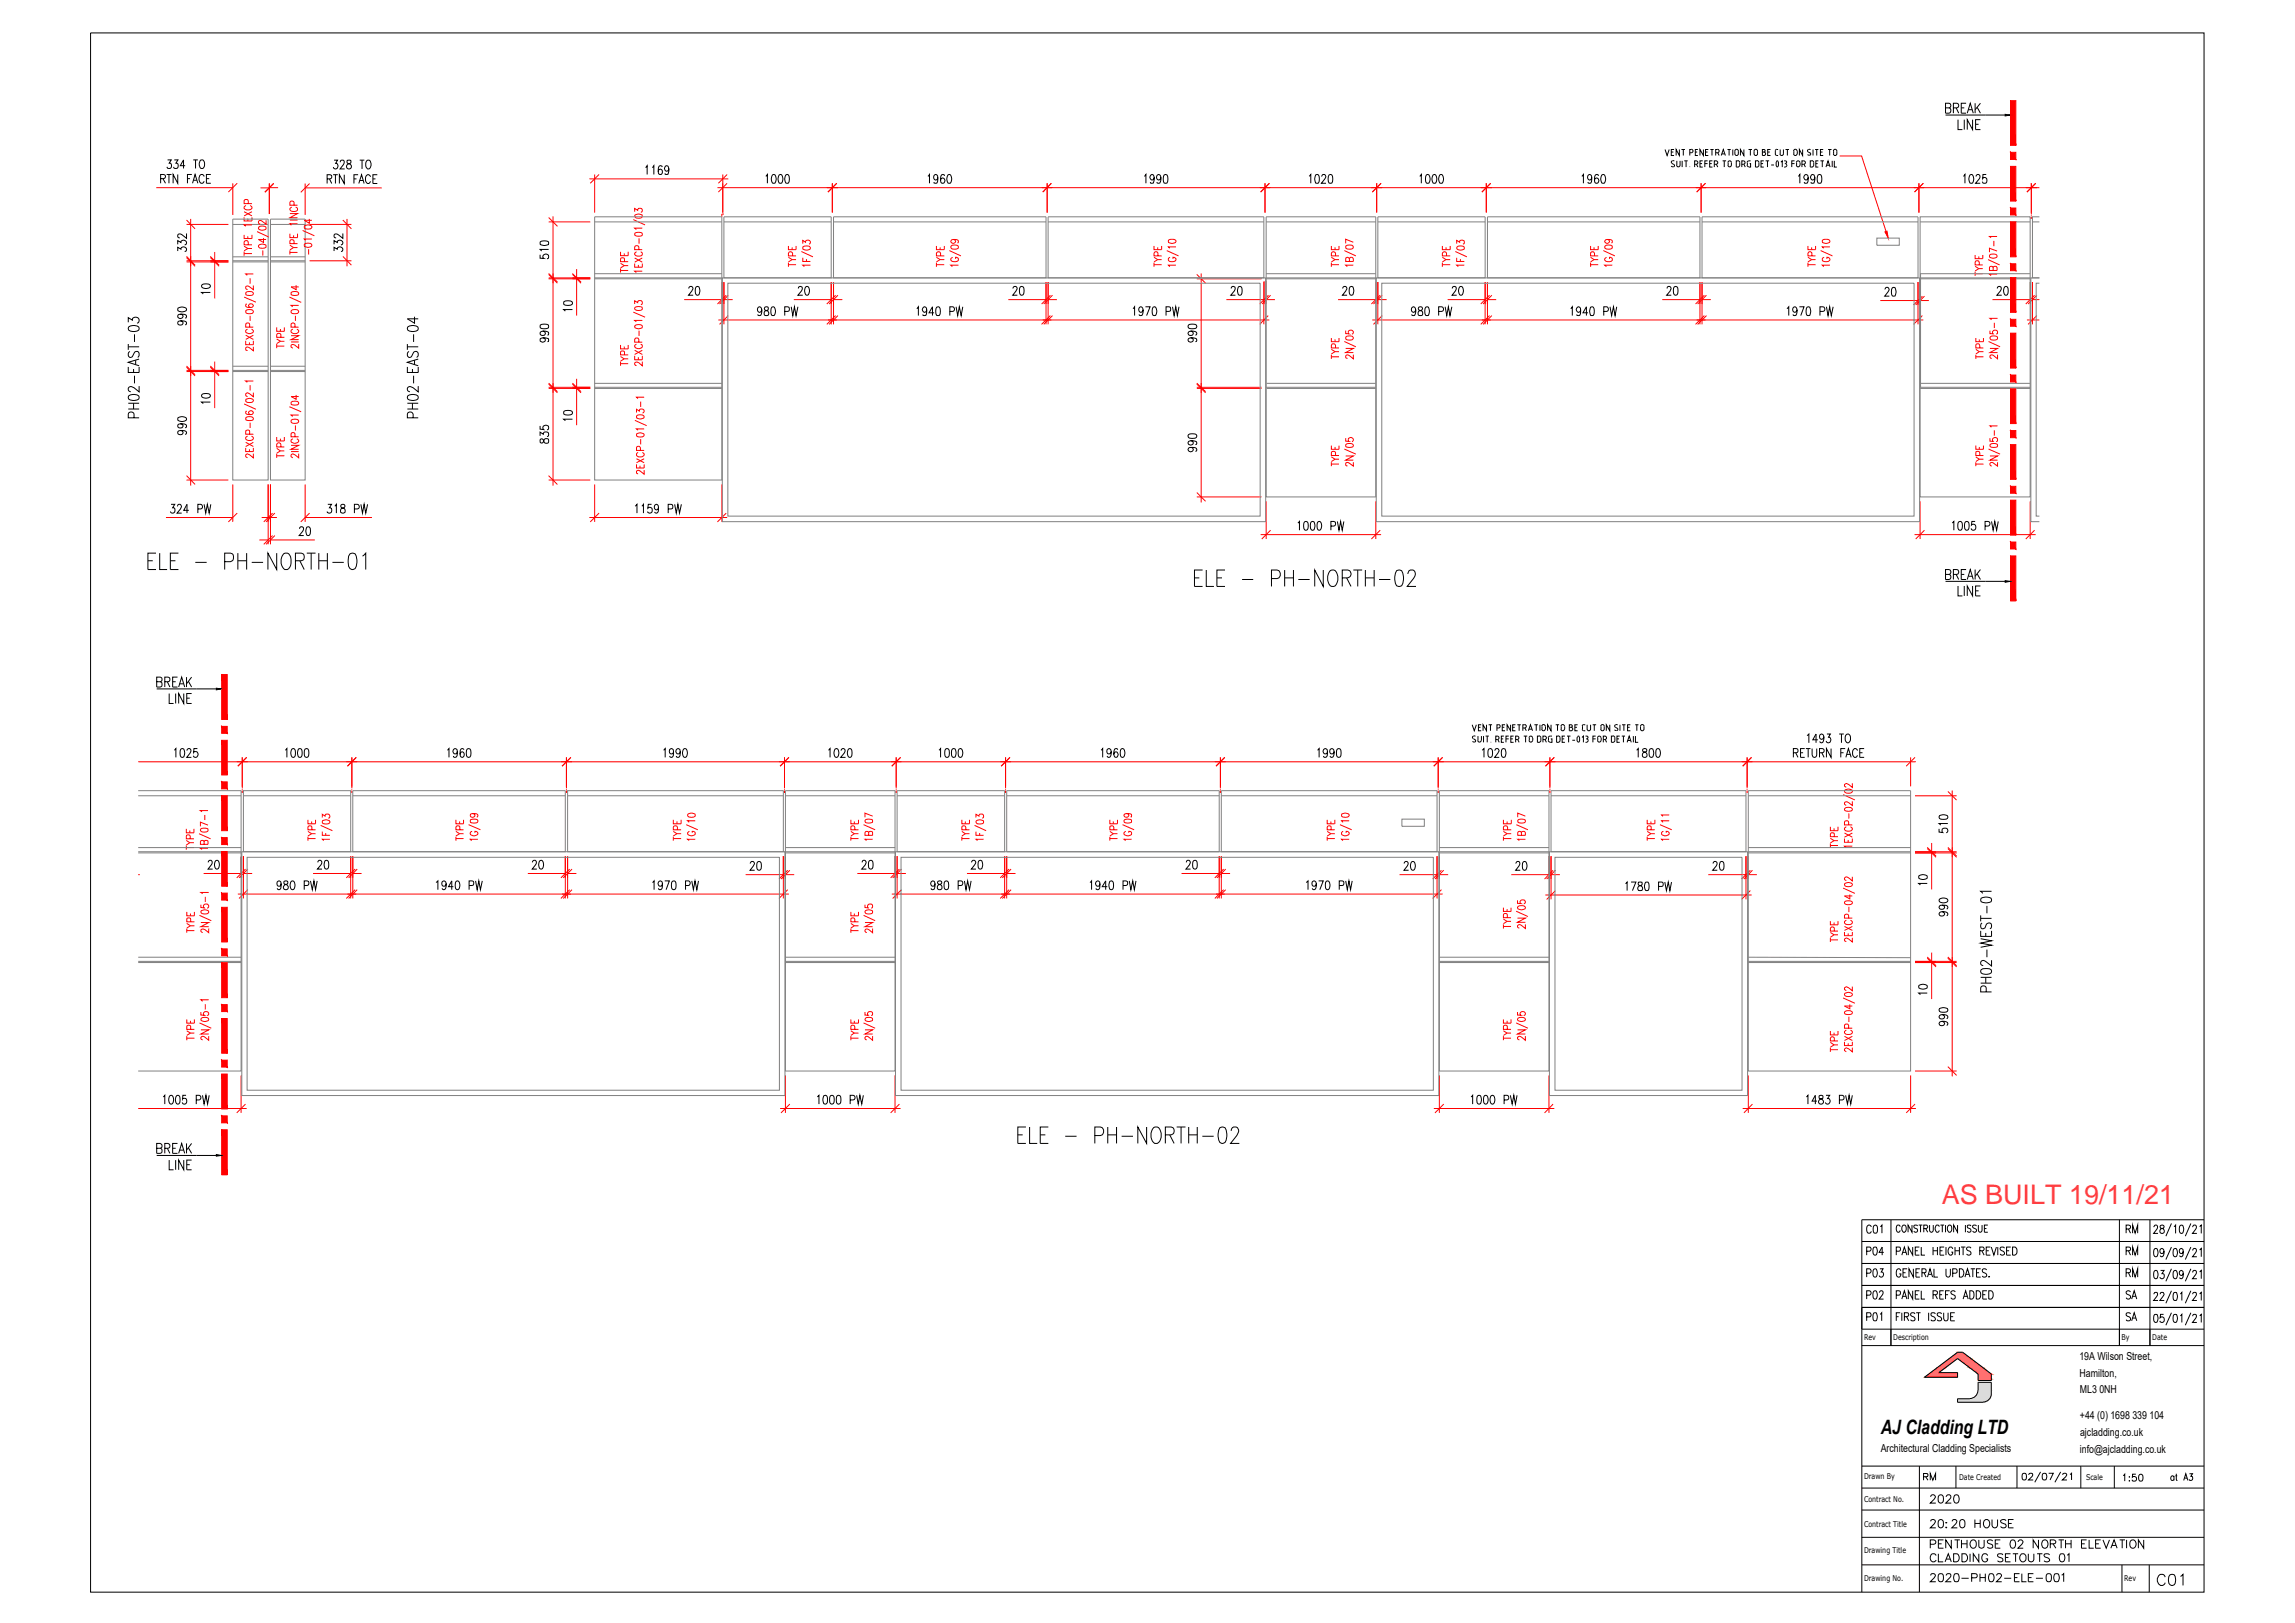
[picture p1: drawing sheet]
<svg xmlns="http://www.w3.org/2000/svg" width="420mm" height="297mm" viewBox="0 0 420 297" stroke-linecap="round" stroke-linejoin="round" font-family="sans-serif">
<defs><g id="words">
<g font-size="6.6">
<text x="26.1" y="105.5">ELE - PH-NORTH-01</text>
<text x="217.7" y="108.7">ELE - PH-NORTH-02</text>
<text x="185.6" y="210.6">ELE - PH-NORTH-02</text>
</g>
<text font-size="5.3" x="394.1" y="291.4">C01</text>
<text font-size="4.9" fill="#ff2755" x="355.5" y="220.3">AS BUILT 19/11/21</text>
<g font-size="4.9">
<text x="340.8" y="231.1">P04</text>
<text x="388.4" y="231.1">RM</text>
</g>
<g font-size="4.4">
<text x="340.8" y="226.8">C01</text>
<text x="388.4" y="226.8">RM</text>
<text x="340.8" y="238.8">P02</text>
<text x="340.8" y="234.9">P03</text>
<text x="388.4" y="238.8">SA</text>
<text x="388.4" y="234.9">RM</text>
<text x="340.8" y="243.1">P01</text>
<text x="388.4" y="243.1">SA</text>
<text x="352.4" y="276.2">2020</text>
</g>
<text font-size="4" x="351.4" y="272">RM</text>
<text font-size="3.6" x="344.3" y="262.4">AJ Cladding LTD</text>
<g font-size="2">
<text x="380.7" y="248.8">19A Wilson Street,</text>
<text x="380.7" y="251.9">Hamilton,</text>
<text x="380.8" y="255">ML3</text>
<text x="384.4" y="255">0NH</text>
<text x="380.8" y="259.8">+44 (0) 1698</text>
<text x="380.8" y="262.9">ajcladding.co.uk</text>
<text x="390.4" y="259.8">339</text>
<text x="393.5" y="259.8">104</text>
<text x="344.3" y="265.8">Architectural Cladding Specialists</text>
<text x="380.8" y="265.9">info@ajcladding.co.uk</text>
</g>
<g font-size="1.4">
<text x="341.3" y="245.3">Rev</text>
<text x="346.6" y="245.3">Description</text>
<text x="388.4" y="245.3">By</text>
<text x="394" y="245.3">Date</text>
<text x="341.3" y="270.7">Drawn By</text>
<text x="341.3" y="274.9">Contract No.</text>
<text x="358.7" y="270.9">Date Created</text>
<text x="381.9" y="270.9">Scale</text>
<text x="341.3" y="279.4">Contract Title</text>
<text x="341.3" y="284.3">Drawing Title</text>
<text x="341.3" y="289.3">Drawing No.</text>
<text x="388.9" y="289.4">Rev</text>
</g>
</g></defs>
<!-- layer: SA-GENIUS PANELS -->
<g fill="none" stroke="#808080" stroke-width=".18">
<path d="M132.5 39.7h19.7v11.2h-19.7zM152.6 39.7h38.9v11.2h-38.9zM191.9 39.7h39.5v11.2h-39.5zM252.3 39.7h19.6v11.2h-19.6zM272.3 39.7h38.9v11.2h-38.9zM311.6 39.7h39.5v11.2h-39.5zM351.5 39.7h20.2v51.2h-20.2zM373.4 39.7h-1.3v11.2h1.3M42.6 40.1h6.5v47.8h-6.5zM42.6 47.9h6.5M42.6 41.1h6.5M42.6 47.7h6.5"/>
<path d="M42.6 47h6.5M49.5 40.1h6.4v47.8h-6.4zM49.5 47.9h6.4M49.5 41.1h6.4M49.5 47.7h6.4M49.5 47h6.4M108.9 40.6h23.3M108.9 50.9h23.3M108.9 51h23.3M108.9 50.1h23.3M132.5 40.6h19.7M152.6 40.6h38.9"/>
<path d="M191.9 40.6h39.5M231.8 40.6h20.1M231.8 50.9h20.1M231.8 51h20.1M231.8 50.1h20.1M252.3 40.6h19.6M272.3 40.6h38.9M311.6 40.6h39.5M351.5 40.6h20.2M351.5 50.9h20.2M351.5 51h20.2M351.5 50.1h20.2"/>
<path d="M351.6 50.1v20.8M372.1 40.6h1.3M42.6 68h6.5M42.6 67.8h6.5M42.6 67h6.5M49.5 68h6.4M49.5 67.8h6.4M49.5 67h6.4M108.9 70.9h23.3M108.9 71.1h23.3M108.9 70.2h23.3M231.8 70.9h20.1"/>
<path d="M231.9 71.1h20M231.9 70.2h20M351.5 70.9h20.2M351.5 71.1h20.2M351.5 70.2h20.2M132.2 87.9v-48.2h-23.3v48.2h23.3M251.9 90.9v-51.2h-20.1v51.2h20.2M25.3 144.7h18.8v51.3h-18.8M25.3 145.6h18.8M25.3 155.9h18.8M25.3 156.1h18.8M25.3 155.1h18.8"/>
<path d="M44.6 144.7h19.6v11.2h-19.6zM44.6 145.6h19.6M64.6 144.7h38.9v11.2h-38.9zM64.6 145.6h38.9M103.9 144.7h39.5v11.2h-39.5zM103.9 145.6h39.5M143.8 144.7h20.1v51.3h-20.1zM143.8 145.6h20.1M143.8 155.9h20.1M143.8 156.1h20.1M143.8 155.1h20.1M164.2 144.7h19.7v11.2h-19.7z"/>
<path d="M164.2 145.6h19.7M184.3 145.6h38.9M184.3 144.7h38.9v11.2h-38.9zM223.6 144.7h39.5v11.2h-39.5zM223.6 145.6h39.5M263.5 144.7h20.1v51.3h-20.1zM263.5 145.6h20.1M263.5 155.9h20.1M263.5 156.1h20.1M263.5 155.1h20.1M284 144.7h35.6v11.2h-35.6zM284 145.6h35.6"/>
<path d="M320.1 144.7h29.7v51.3h-29.7zM320.1 145.6h29.7M320.1 155.9h29.7M320.1 156.1h29.7M320.1 155.1h29.7M25.3 176.2h18.8M25.3 176h18.8M25.3 175.2h18.8M143.8 176.2h20.1M143.8 176h20.1M143.8 175.2h20.1M263.5 176.2h20.1"/>
<path d="M263.5 176h20.1M263.5 175.2h20.1M320.1 176.2h29.7M320.1 176h29.7M320.1 175.2l29.7 .1"/>
</g>
<!-- layer: SA-MODULE DIMS -->
<g fill="none" stroke="#f00" stroke-width=".18">
<path d="M28.6 34.3h14M42.6 33.5v5.8M47.7 34.4h1.6M49.3 33.5v5.7M49.3 34.3h1.6M55.9 33.6v5.7M55.9 34.4h14M101.2 39.6v49.3M107.9 32.7h25.4M108.9 31.9v7M131.3 34.3h242.1M132.3 31.9v7"/>
<path d="M132.5 39.2h-.3v.5M152.4 33.5v5.4M191.7 33.5v5.4M231.6 33.5v5.4M252 33.5v5.4M272.1 33.5v5.4M311.4 33.5v5.4M351.3 33.5v5.4M371.9 33.5v5.4M34.1 47.9h7.7M34.1 47.7h7.7M34.1 41.1h7.7"/>
<path d="M34.9 40.1v48.8M39.3 46.1v1.6M39.3 47.9v6.7M56.7 47.7h7.6M56.7 41.1h7.6M63.5 40.1v8.6M100.4 51h7.7M100.4 50.9h7.7M100.4 40.6h7.7M105.6 49.2v1.7M105.6 51v6.8M125.3 54.8h6.9"/>
<path d="M131.5 58.6h100.9M132.2 51.6v4M132.5 51.6v7.8M132.5 54.8h1.6M145.3 54.8h6.9M152.2 51.6v7.8M152.6 51.6v7.8M152.6 54.8h1.6M184.6 54.8h6.9M191.5 51.6v7.8M191.9 54.8h1.6M191.9 51.6v7.8"/>
<path d="M219.1 51h11.9M219.9 50.1v41.9M224.5 54.8h6.9M231.4 51.6v7.8M231.4 51.4v4.2M231.8 54.8h1.6M231.8 51.4v4.2M245 54.8h6.9M251.2 58.6h100.9M251.9 51.6v4M252.3 54.8h1.6M252.3 51.6v7.8"/>
<path d="M265 54.8h6.9M271.9 51.6v7.8M272.3 54.8h1.6M272.3 51.6v7.8M304.3 54.8h6.9M311.2 51.6v7.8M311.6 54.8h1.6M311.6 51.6v7.8M344.2 55h6.9M351.1 51.6v7.8M351.5 51.6v4.2M351.5 55h1.6"/>
<path d="M364.8 54.8h6.9M371.1 58.6h2.3M371.7 51.6v4M372.1 54.8h1.3M372.1 51.6v7.8M34.1 68h7.7M34.1 67.8h7.7M39.3 66.2v1.6M39.3 68v6.7M100.4 71.1h7.7M100.4 70.9h7.7M105.6 69.3v1.6"/>
<path d="M105.6 71.1v6.7M219.1 71.1h11.9M219.1 70.9h11.9M30.4 94.7h12.2M34.1 87.9h7.7M42.6 88.7v6.8M47.9 94.7h2.8M49.1 88.7v10.9M49.5 88.7v10.9M55.9 88.7v6.8M55.9 94.7h12.2M100.4 87.9h7.7"/>
<path d="M107.9 94.7h25.2M108.9 88.7v6.8M132.2 88.7v6.8M219.1 90.9h11.9M230.8 97.8h22M231.8 91.8v6.9M251.9 91.8v6.9M350.5 97.8h22.2M351.5 91.8v6.9M371.7 91.8v6.9M25.3 139.4h325.5M44.4 138.6v5.3"/>
<path d="M64.4 138.6v5.3M103.7 138.6v5.3M143.6 138.6v5.3M164.1 138.6v5.3M184.1 138.6v5.3M223.4 138.6v5.3M263.3 138.6v5.3M283.7 138.6v5.3M319.9 138.6v5.3M349.8 138.6v5.3M37.3 159.9h6.8M44.1 156.7v4"/>
<path d="M44.6 156.7v7.7M44.6 159.9h1.6M57.3 159.9h6.9M64.2 156.7v7.7M64.6 156.7v7.7M64.6 159.9h1.6M96.6 159.9h6.9M103.5 156.7v7.7M103.9 159.9h1.6M103.9 156.7v7.7M143.4 156.7v7.7M143.8 156.7v4.2"/>
<path d="M157 159.9h6.9M163.9 156.7v4M164.2 159.9h1.6M164.2 156.7v7.7M177 159.9h6.9M183.9 156.7v7.7M184.3 159.9h1.6M184.3 156.7v7.7M216.3 159.9h6.9M223.2 156.7v7.7M223.6 159.9h1.6M223.6 156.7v7.7"/>
<path d="M263.1 156.7v7.7M263.5 156.7v4.2M283.6 156.7v4.2M284 156.7v7.9M319.6 156.7v7.9M320.1 156.7v4.2M350.6 156.1h7.6M350.6 155.9h7.6M350.6 145.6h7.6M353.6 154.3v1.6M353.6 156.1v6.7M357.4 144.7v52.3"/>
<path d="M25.3 160.1h.3M43.5 163.6h100.9M136.5 160.1h6.9M143.8 160.1h1.6M163.3 163.6h100.8M256.2 160.1h6.9M263.5 160.1h1.6M276.7 160.1h6.9M282.9 163.8h37.8M284 160.1h1.6M312.7 160.1h6.9M320.1 160.1h1.5"/>
<path d="M350.6 176.2h7.6M350.6 176h7.6M353.6 174.3v1.7M353.6 176.2v6.7M44.1 196.8v6.9M143.8 196.8v6.9M163.9 196.8v6.9M263.5 196.8v6.9M283.6 196.8v6.9M320.1 196.8v6.9M349.8 196.8v6.9M350.6 196h7.6"/>
<path d="M25.3 202.9h19.9M142.8 202.9h22.1M262.5 202.9h22.1M319.1 202.9h31.7"/>
</g>
<!-- layer: 0 -->
<g fill="none" stroke="#f00" stroke-width=".18">
<path d="M43.4 33.5l-1.6 1.7M50.1 33.5l-1.6 1.7M50.1 33.6l-1.6 1.6M56.7 33.6l-1.6 1.6M100.4 39.8l1.7 1.6M109.7 31.9l-1.6 1.6M133.1 31.9l-1.6 1.6M133.1 33.5l-1.6 1.7M153.2 33.5l-1.6 1.7M192.5 33.5l-1.6 1.7M232.4 33.5l-1.6 1.7M252.8 33.5l-1.6 1.7"/>
<path d="M272.9 33.5l-1.6 1.7M312.2 33.5l-1.6 1.7M352.1 33.5l-1.6 1.7M372.7 33.5l-1.6 1.7M34.1 47.1l1.6 1.6M34.1 46.9l1.6 1.6M34.1 40.3l1.6 1.6M38.5 46.9l1.6 1.6M38.5 47.1l1.6 1.6M62.8 46.9l1.5 1.6M62.8 40.3l1.5 1.6M100.4 50.2l1.7 1.6"/>
<path d="M100.4 50.1l1.7 1.5M104.8 50.1l1.6 1.5M104.8 50.2l1.6 1.6M133 54l-1.7 1.6M133.3 57.8l-1.6 1.6M133.3 54l-1.6 1.6M153 57.8l-1.6 1.6M153 54l-1.6 1.6M153.4 54l-1.6 1.6M153.4 57.8l-1.6 1.6M192.3 57.8l-1.6 1.6M192.3 54l-1.6 1.6"/>
<path d="M192.7 54l-1.6 1.6M192.7 57.8l-1.6 1.6M219.1 50.2l1.6 1.6M232.2 57.8l-1.6 1.6M232.2 54l-1.6 1.6M232.6 54l-1.6 1.6M252.7 54l-1.6 1.6M253.1 57.8l-1.7 1.6M253.1 54l-1.7 1.6M272.7 57.8l-1.6 1.6M272.7 54l-1.6 1.6M273.1 54l-1.6 1.6"/>
<path d="M273.1 57.8l-1.6 1.6M312 57.8l-1.6 1.6M312 54l-1.6 1.6M312.4 54l-1.6 1.6M312.4 57.8l-1.6 1.6M351.9 57.8l-1.6 1.6M351.9 54.2l-1.6 1.6M352.3 54.2l-1.6 1.6M372.5 54l-1.6 1.6M372.9 57.8l-1.6 1.6M372.9 54l-1.6 1.6M34.1 67.2l1.6 1.6"/>
<path d="M34.1 67l1.6 1.6M38.5 67l1.6 1.6M38.5 67.2l1.6 1.6M100.4 70.3l1.7 1.6M100.4 70.1l1.7 1.6M104.8 70.1l1.6 1.6M104.8 70.3l1.6 1.6M219.1 70.3l1.6 1.6M219.1 70.1l1.6 1.6M34.1 87.1l1.6 1.6M43.4 93.9l-1.6 1.6M49.9 93.9l-1.6 1.6"/>
<path d="M50.3 93.9l-1.6 1.6M56.7 93.9l-1.6 1.6M100.4 87.1l1.7 1.6M109.7 93.9l-1.6 1.6M133 93.9l-1.7 1.6M219.1 90.1l1.6 1.7M232.6 97l-1.6 1.7M252.7 97l-1.6 1.7M352.3 97l-1.6 1.7M372.5 97l-1.6 1.7M45.2 138.6l-1.7 1.6M65.2 138.6l-1.6 1.6"/>
<path d="M104.5 138.6l-1.6 1.6M144.4 138.6l-1.6 1.6M164.9 138.6l-1.6 1.6M184.9 138.6l-1.6 1.6M224.2 138.6l-1.6 1.6M264.1 138.6l-1.6 1.6M284.6 138.6l-1.7 1.6M320.7 138.6l-1.6 1.6M350.6 138.6l-1.6 1.6M44.9 159.1l-1.6 1.6M45.4 159.1l-1.6 1.6M65 159.1l-1.6 1.6"/>
<path d="M65.4 159.1l-1.6 1.6M104.3 159.1l-1.6 1.6M104.7 159.1l-1.6 1.6M144.2 159.3l-1.6 1.6M144.6 159.3l-1.6 1.6M164.7 159.1l-1.6 1.6M165 159.1l-1.6 1.6M184.7 159.1l-1.6 1.6M185.1 159.1l-1.6 1.6M224 159.1l-1.6 1.6M224.4 159.1l-1.6 1.6M263.9 159.3l-1.6 1.6"/>
<path d="M264.3 159.3l-1.6 1.6M284.3 159.3l-1.5 1.6M284.8 159.3l-1.6 1.6M320.4 159.3l-1.6 1.6M320.8 159.3l-1.5 1.6M352.8 155.1l1.6 1.6M352.8 155.3l1.6 1.6M356.6 155.3l1.6 1.6M356.6 155.1l1.6 1.6M356.6 144.8l1.6 1.6M45.4 162.8l-1.6 1.6M65 162.8l-1.6 1.6"/>
<path d="M65.4 162.8l-1.6 1.6M104.3 162.8l-1.6 1.6M104.7 162.8l-1.6 1.6M144.2 162.8l-1.6 1.6M165 162.8l-1.6 1.6M184.7 162.8l-1.6 1.6M185.1 162.8l-1.6 1.6M224 162.8l-1.6 1.6M224.4 162.8l-1.6 1.6M263.9 162.8l-1.6 1.6M284.8 163l-1.6 1.6M320.4 163l-1.6 1.6"/>
<path d="M352.8 175.1l1.6 1.7M352.8 175.4l1.6 1.6M356.6 175.4l1.6 1.6M356.6 175.1l1.6 1.7M356.6 195.2l1.6 1.6M44.9 202.1l-1.6 1.6M144.6 202.1l-1.6 1.6M164.7 202.1l-1.6 1.6M264.3 202.1l-1.6 1.6M284.3 202.1l-1.5 1.6M320.8 202.1l-1.5 1.6M350.6 202.1l-1.6 1.6"/>
</g>
<!-- layer: SA-MODULE DIMS -->
<g fill="none" stroke="#000" stroke-width=".18">
<path d="M29.4 32.7l.8-.1 .1-.2-.1-.3-.8-.2v1.6M29.8 32.7l.5 .8M30.5 31.9h.9M30.7 29.3h.7l-.4 .6a.47 .47 0 0 1 .4 .7 .47 .47 0 0 1-.8-.1M30.9 31.9v1.6M31.9 29.3h.7l-.4 .6a.47 .47 0 0 1 .4 .7 .47 .47 0 0 1-.8-.1M32.5 31.9v1.6l-.8-1.6v1.6M33.9 30.3h-.9l.6-1v1.5M34.3 32.7h.5M35.1 31.9h-.8v1.6M35.2 33.5l.5-1.6 .5 1.6M35.4 29.3h.8"/>
<path d="M35.4 33h.6M35.8 29.3v1.5M36.7 29.3h.2a.86 .86 0 0 1 .6 .6 .86 .86 0 0 1-.3 .9h-.3a1.03 1.03 0 0 1-.2-1.5zM37.4 32.3a.43 .43 0 0 0-.7-.3 1.05 1.05 0 0 0 .1 1.5 .45 .45 0 0 0 .6-.3M37.8 32.7h.5M38.6 31.9h-.8v1.6h.8M59.9 32.7h.5l.3-.3a.33 .33 0 0 0-.3-.4h-.5v1.6M60.3 32.7l.4 .9M61 32h.8M61.2 29.3h.6l-.3 .6a.49 .49 0 0 1 .3 .7 .49 .49 0 0 1-.7 .1l-.1-.1M61.4 32v1.6M62.3 29.7v-.3l.3-.1 .3 .1 .1 .2-.1 .6-.6 .7h.8"/>
<path d="M63 32v1.6l-.9-1.6v1.6M63.6 29.4v.4a.66 .66 0 0 1 .6 .3 .66 .66 0 0 1 0 .7 .48 .48 0 0 1-.7-.1 .48 .48 0 0 1 .3-.7l.4-.2v-.3a.49 .49 0 0 0-.6-.1zM64.8 32.7h.5M65.6 32h-.8v1.6M65.7 33.6l.5-1.6 .5 1.6M65.9 29.3h.8M65.9 33h.6M66.3 29.3v1.6M67.2 29.4l.3-.1a1 1 0 0 1 0 1.6 .88 .88 0 0 1-.6-.7 .88 .88 0 0 1 .3-.8zM67.8 32.4a.48 .48 0 0 0-.5-.4 .48 .48 0 0 0-.4 .6v.3a.48 .48 0 0 0 .3 .7 .48 .48 0 0 0 .6-.4M68.3 32.7h.4M69.1 32h-.8v1.6h.8"/>
<path d="M118.2 30.7l.3-.4v1.6M119.4 30.7l.3-.4v1.6M121.2 30.6v-.2l-.4-.1a1.32 1.32 0 0 0-.1 1.6 .45 .45 0 0 0 .6-.4 .45 .45 0 0 0-.6-.5l-.2 .4M122.5 30.9l-.2 .4a.46 .46 0 0 1-.7-.5 .46 .46 0 0 1 .7-.4 1.51 1.51 0 0 1 0 1.5h-.5l-.1-.2M140.2 32.3l.3-.4v1.6M141.4 32l.3-.1a1.03 1.03 0 0 1 0 1.6h-.1a1.12 1.12 0 0 1-.2-1.5zM142.6 32l.3-.1a1.03 1.03 0 0 1 0 1.6h-.1a1.12 1.12 0 0 1-.2-1.5zM143.9 32l.3-.1a1.32 1.32 0 0 1 .1 1.6h-.3a1.12 1.12 0 0 1-.1-1.5zM169.9 32.3l.3-.4v1.6M171.7 32.5a.39 .39 0 0 1-.2 .4 .39 .39 0 0 1-.4 0 .48 .48 0 0 1-.2-.6 .48 .48 0 0 1 .6-.3l.2 .5a.74 .74 0 0 1-.5 1h-.2v-.2M172.9 32.2v-.2l-.3-.1a.87 .87 0 0 0-.4 1.1l.2 .5a.46 .46 0 0 0 .6-.4 .46 .46 0 0 0-.6-.4l-.2 .3M173.6 32l.2-.1a1.03 1.03 0 0 1 0 1.6h-.1a1.12 1.12 0 0 1-.1-1.5z"/>
<path d="M209.5 32.3l.3-.4v1.6M211.3 32.5a.43 .43 0 0 1-.4 .4 .48 .48 0 0 1-.4-.6 .48 .48 0 0 1 .6-.3 1.51 1.51 0 0 1 0 1.5h-.5v-.2M212.5 32.5a.42 .42 0 0 1-.4 .4 .42 .42 0 0 1-.4-.5 .39 .39 0 0 1 .2-.4 .39 .39 0 0 1 .4 0 1.12 1.12 0 0 1-.1 1.5h-.3l-.1-.2M213.1 32l.3-.1a.96 .96 0 0 1 .4 1.3 .45 .45 0 0 1-.7 .3l-.1-.6zM239.7 32.3l.3-.4v1.6M240.9 32l.3-.1a1.32 1.32 0 0 1 .2 1.6h-.5l-.2-.6zM242 32.3l.2-.4h.3l.1 .2a.49 .49 0 0 1-.1 .7l-.6 .7h.9M243.3 32l.3-.1a.96 .96 0 0 1 .4 1.3 .45 .45 0 0 1-.7 .3l-.2-.6zM259.9 32.3l.3-.4v1.6M261.1 32l.3-.1a1.03 1.03 0 0 1 0 1.6h-.1a.92 .92 0 0 1-.3-1.2zM262.4 32l.3-.1a1.03 1.03 0 0 1 0 1.6h-.2a1.12 1.12 0 0 1-.1-1.5zM263.6 32l.3-.1a1.03 1.03 0 0 1 0 1.6h-.1a1.12 1.12 0 0 1-.2-1.5z"/>
<path d="M289.6 32.3l.3-.4v1.6M291.4 32.5a.39 .39 0 0 1-.2 .4 .39 .39 0 0 1-.4 0 .48 .48 0 0 1-.2-.6 .48 .48 0 0 1 .6-.3l.2 .5a.74 .74 0 0 1-.5 1l-.2-.2M292.6 32.2v-.2l-.3-.1a.87 .87 0 0 0-.4 1.1l.2 .5a.46 .46 0 0 0 .6-.4 .46 .46 0 0 0-.6-.4l-.2 .3M293.3 32l.3-.1a1.03 1.03 0 0 1 0 1.6h-.2a1.12 1.12 0 0 1-.1-1.5zM329.2 32.3l.3-.4v1.6M331 32.5a.39 .39 0 0 1-.1 .4 .39 .39 0 0 1-.5 0 .48 .48 0 0 1-.1-.6 .48 .48 0 0 1 .6-.3l.1 .5a.79 .79 0 0 1-.3 1h-.3l-.1-.2M332.3 32.5a.41 .41 0 0 1-.2 .4 .41 .41 0 0 1-.5 0 .49 .49 0 0 1-.1-.7 .49 .49 0 0 1 .6-.2 1.51 1.51 0 0 1 0 1.5h-.5l-.1-.2M332.9 32l.3-.1a1.32 1.32 0 0 1 .2 1.6 .45 .45 0 0 1-.7-.3v-.5zM359.4 32.3l.3-.4v1.6M360.7 32l.3-.1a1.03 1.03 0 0 1 0 1.6h-.2a1.12 1.12 0 0 1-.1-1.5zM361.8 32.3a.39 .39 0 0 1 .5-.3 .39 .39 0 0 1 .1 .6l-.7 .9h.8M363.6 31.9h-.6v.8a.41 .41 0 0 1 .7 0l.1 .2a.47 .47 0 0 1-.2 .6 .47 .47 0 0 1-.6 0l-.1-.3"/>
<path d="M32.5 45.9v-.6l.6 .3a.49 .49 0 0 1 .7-.4 .49 .49 0 0 1 .2 .8h-.2M32.5 44.7v-.7l.6 .4a.47 .47 0 0 1 .8-.4 .47 .47 0 0 1-.1 .8M32.6 56.4a1.18 1.18 0 0 1 1.5 .2v.1a1.03 1.03 0 0 1-1.6 0zM33 58.7l.3 .1a.37 .37 0 0 1 .2 .3 .37 .37 0 0 1-.2 .4h-.3l-.4-.2v-.4l.4-.2a.8 .8 0 0 1 1.1 .5l-.2 .3M33 57.5h.3a.37 .37 0 0 1 .2 .4 .37 .37 0 0 1-.2 .3 .47 .47 0 0 1-.6 0 .47 .47 0 0 1-.1-.5l.4-.2a.8 .8 0 0 1 1.1 .5l-.2 .2M34.1 42.7v.9l-1-.7a.38 .38 0 0 0-.6 .1 .38 .38 0 0 0 .4 .5M37 52.1l.6-.1a.75 .75 0 0 1 .9 .3v.1a1.03 1.03 0 0 1-1.6 0zM38.5 53.5h-1.6l.3 .3M61.2 45.9v-.6l.6 .3a.49 .49 0 0 1 .6-.4 .49 .49 0 0 1 .2 .8h-.2M61.2 44.7v-.7l.6 .4a.47 .47 0 0 1 .7-.4 .47 .47 0 0 1-.1 .8M62.8 42.7v.9l-1-.7a.38 .38 0 0 0-.6 .1 .38 .38 0 0 0 .3 .5M98.9 46.6v.7h.7a.5 .5 0 0 1 0-.7 .5 .5 0 0 1 .7 0 .5 .5 0 0 1 0 .7l-.2 .1"/>
<path d="M98.9 59.5l.7-.2a.69 .69 0 0 1 .8 .4v.1a.69 .69 0 0 1-.8 .4l-.4-.1a.45 .45 0 0 1-.3-.6zM98.9 44.3l.7-.2a.73 .73 0 0 1 .8 .3v.4l-.8 .1-.7-.1zM100.4 45.6h-1.5l.3 .3M103.2 55.2l.7-.2a.69 .69 0 0 1 .9 .6 1.32 1.32 0 0 1-1.6 .1zM104.8 56.7h-1.6l.3 .3M126.1 52.8l.3-.4 .4 .1a.53 .53 0 0 1-.2 .8l-.5 .7h.8M127.5 52.5l.2-.1a.92 .92 0 0 1 .3 1.3v.2l-.4 .1a1.27 1.27 0 0 1-.1-1.5zM139.5 56.7a.42 .42 0 0 1-.5 .5 .42 .42 0 0 1-.3-.6 .39 .39 0 0 1 .1-.4 .39 .39 0 0 1 .5 0 1.12 1.12 0 0 1-.2 1.6l-.3-.1-.1-.2M140 56.2l-.1 .3a.56 .56 0 0 0 .7 .4 .47 .47 0 0 1 .1 .7 .47 .47 0 0 1-.8 0 .47 .47 0 0 1 .3-.7l.4-.2v-.5zM141.3 56.2l.3-.1a1.03 1.03 0 0 1 0 1.7h-.1a.92 .92 0 0 1-.3-1.3zM143.7 57h.5l.3-.3a.41 .41 0 0 0-.3-.6h-.5v1.7M144.9 56.1l.2 1.7 .3-1.7 .3 1.7 .4-1.7"/>
<path d="M146.2 52.8a.38 .38 0 0 1 .5-.4 .38 .38 0 0 1 .1 .6l-.7 1h.9M147.5 52.5l.3-.1a1.03 1.03 0 0 1 0 1.6h-.1a1.13 1.13 0 0 1-.2-1.5zM167.8 56.5l.3-.4v1.7M169.7 56.7a.39 .39 0 0 1-.2 .4 .39 .39 0 0 1-.4 0 .48 .48 0 0 1-.2-.6 .48 .48 0 0 1 .6-.3l.2 .5a.79 .79 0 0 1-.4 1.1l-.3-.1-.1-.2M171 57.2h-.9l.6-1.1v1.7M171.5 56.2l.3-.1a1.32 1.32 0 0 1 .2 1.6 .45 .45 0 0 1-.6-.2l-.1-.6zM173.9 57l.8-.1v-.4l-.1-.3-.7-.1v1.7M175 56.1l.3 1.7 .3-1.7 .4 1.7 .3-1.7M185.4 52.8l.3-.4 .4 .1a.53 .53 0 0 1-.1 .8l-.6 .7h.9M186.8 52.5l.3-.1a.69 .69 0 0 1 .4 .9l-.2 .6-.3 .1a1.27 1.27 0 0 1-.2-1.5zM207.4 56.5l.3-.4v1.7M209.3 56.7a.42 .42 0 0 1-.5 .5 .42 .42 0 0 1-.3-.6 .39 .39 0 0 1 .2-.4 .39 .39 0 0 1 .4 0 1.12 1.12 0 0 1-.2 1.6l-.3-.1-.1-.2"/>
<path d="M209.7 56.1h.9l-.7 1.7M211.1 56.2l.3-.1a1.03 1.03 0 0 1 0 1.7h-.1a.92 .92 0 0 1-.3-1.3zM213.5 57h.5l.3-.3a.41 .41 0 0 0-.3-.6h-.5v1.7M214.7 56.1l.3 1.7 .3-1.7 .2 1.7 .3-1.7M217.6 59.5l.6-.2 .8 .2v.5l-.6 .2a.69 .69 0 0 1-.9-.4zM225.4 52.8l.2-.4h.3l.2 .3-.1 .6-.7 .7h.9M226.7 52.5l.4-.1a1.11 1.11 0 0 1 0 1.6h-.2a1.02 1.02 0 0 1-.3-1.3zM245.8 52.8l.3-.4 .4 .1a.53 .53 0 0 1-.1 .8l-.6 .7h.8M247.2 52.5l.3-.1a.92 .92 0 0 1 .3 1.3l-.1 .2-.4 .1a1.27 1.27 0 0 1-.1-1.5zM259.2 56.7a.42 .42 0 0 1-.5 .5 .42 .42 0 0 1-.3-.6 .39 .39 0 0 1 .2-.4 .39 .39 0 0 1 .4 0 1.12 1.12 0 0 1-.2 1.6l-.3-.1-.1-.2M259.7 56.2a.47 .47 0 0 0 .1 .6 .47 .47 0 0 0 .5 .1 .47 .47 0 0 1 .1 .7 .47 .47 0 0 1-.7 0 .47 .47 0 0 1 .3-.7l.2-.1a.33 .33 0 0 0 .2-.4 .33 .33 0 0 0-.2-.3zM261 56.2l.3-.1a1.02 1.02 0 0 1 .3 1.4l-.1 .2-.3 .1a.92 .92 0 0 1-.3-1.3z"/>
<path d="M263.4 57h.5a.43 .43 0 0 0 .4-.4 .43 .43 0 0 0-.4-.5h-.5v1.7M264.6 56.1l.3 1.7 .3-1.7 .3 1.7 .3-1.7M265.9 52.8v-.3l.2-.1h.3l.2 .3-.2 .6-.6 .7h.9M267.2 52.5l.3-.1a1.03 1.03 0 0 1 0 1.6h-.1a1.13 1.13 0 0 1-.2-1.5zM287.6 56.5l.3-.4v1.7M289.4 56.7a.39 .39 0 0 1-.2 .4 .39 .39 0 0 1-.4 0 .48 .48 0 0 1-.2-.6 .48 .48 0 0 1 .6-.3l.2 .5a.74 .74 0 0 1-.5 1.1l-.2-.1v-.2M290.7 57.2h-.9l.6-1.1v1.7M291.2 56.2l.3-.1a1.32 1.32 0 0 1 .2 1.6h-.5l-.2-.6zM293.6 57l.8-.1 .1-.4-.2-.3-.7-.1v1.7M294.8 56.1l.2 1.7 .4-1.7 .3 1.7 .3-1.7M305.2 52.8l.2-.4h.3l.2 .3-.1 .6-.7 .7h.9M306.5 52.5l.3-.1a.69 .69 0 0 1 .4 .9l-.2 .6-.3 .1a.96 .96 0 0 1-.3-1.3z"/>
<path d="M327.1 56.5l.4-.4v1.7M329 56.7a.42 .42 0 0 1-.5 .5 .42 .42 0 0 1-.3-.6 .39 .39 0 0 1 .2-.4 .39 .39 0 0 1 .4 0 1.12 1.12 0 0 1-.2 1.6l-.3-.1-.1-.2M329.4 56.1h.9l-.6 1.7M330.8 56.2l.3-.1a1.02 1.02 0 0 1 .3 1.4l-.1 .2-.3 .1a.92 .92 0 0 1-.3-1.3zM333.2 57h.5a.43 .43 0 0 0 .4-.4 .43 .43 0 0 0-.4-.5h-.5v1.7M334.4 56.1l.3 1.7 .3-1.7 .3 1.7 .3-1.7M345.1 53l.2-.4h.3l.2 .2a.49 .49 0 0 1-.2 .6l-.6 .8h.9M346.4 52.7l.3-.1a1.02 1.02 0 0 1 .3 1.3l-.1 .3h-.3a.92 .92 0 0 1-.3-1.3zM365.7 52.8a.38 .38 0 0 1 .5-.4 .38 .38 0 0 1 .1 .6l-.7 1h.9M367 52.5l.3-.1a1.11 1.11 0 0 1 0 1.6h-.1a1.13 1.13 0 0 1-.2-1.5zM32.6 76.5a1.18 1.18 0 0 1 1.5 .1v.2a1.03 1.03 0 0 1-1.6 0zM33 78.8h.3a.37 .37 0 0 1 .2 .4 .37 .37 0 0 1-.2 .3l-.3 .1-.4-.2v-.4l.4-.2a.8 .8 0 0 1 1.1 .5l-.2 .2"/>
<path d="M33 77.6h.3a.37 .37 0 0 1 .2 .3 .37 .37 0 0 1-.2 .4h-.3l-.4-.1v-.5l.4-.1a.8 .8 0 0 1 1.1 .4l-.2 .3M37 72.2l.6-.2a.75 .75 0 0 1 .9 .4v.1a1.03 1.03 0 0 1-1.6 0zM38.5 73.6h-1.6l.3 .3M98.9 79.8v-.7l.6 .4a.47 .47 0 0 1 .7-.4 .47 .47 0 0 1-.1 .8M98.9 77.9v.6l.7 .1a.5 .5 0 0 1 0-.7 .5 .5 0 0 1 .7 0 .5 .5 0 0 1 0 .7l-.2 .1M99.4 61.8l.4 .2a.46 .46 0 0 1-.5 .6 .46 .46 0 0 1-.4-.6 1.51 1.51 0 0 1 1.5 0v.5h-.2M99.4 60.6l.4 .2a.45 .45 0 0 1-.5 .6 .45 .45 0 0 1-.4-.6 1.12 1.12 0 0 1 1.5 .2v.3l-.2 .1M103.2 75.3l.7-.2a.69 .69 0 0 1 .9 .5 1.32 1.32 0 0 1-1.6 .2zM104.8 76.7h-1.6l.3 .3M217.6 79.6l.6-.2a.75 .75 0 0 1 .9 .3l-.1 .4-.6 .1a.69 .69 0 0 1-.9-.3zM218 61.8l.4 .2 .1 .2a.46 .46 0 0 1-.6 .4 .46 .46 0 0 1-.3-.6 1.39 1.39 0 0 1 1.4 0l.1 .3-.3 .2M218 60.6l.3 .1 .2 .3a.46 .46 0 0 1-.6 .4 .46 .46 0 0 1-.3-.6 1.13 1.13 0 0 1 1.5 .2l-.1 .3-.2 .1"/>
<path d="M31.3 92.3h.7l-.4 .6a.47 .47 0 0 1 .4 .8 .47 .47 0 0 1-.8-.1M32.5 92.7l.1-.3a.45 .45 0 0 1 .6 .1 .45 .45 0 0 1-.2 .6l-.6 .8h.9M34.6 93.4h-1l.6-1.1v1.6M36.2 93.1l.8-.1 .1-.4-.2-.2-.7-.1v1.6M37.4 92.3l.3 1.6 .3-1.6 .3 1.6 .3-1.6M54.8 96.8l.3-.4h.2l.3 .3-.2 .6-.6 .7h.8M56.2 96.5l.3-.1a1.11 1.11 0 0 1 0 1.6h-.1a1.02 1.02 0 0 1-.3-1.3zM60 92.3h.7l-.4 .6a.47 .47 0 0 1 .4 .8 .47 .47 0 0 1-.8-.1M61.3 92.6l.3-.3v1.6M62.5 92.4a.47 .47 0 0 0 0 .5 .47 .47 0 0 0 .5 .2 .47 .47 0 0 1 .1 .7 .47 .47 0 0 1-.7-.1 .47 .47 0 0 1 .3-.7l.2-.1a.33 .33 0 0 0 .3-.3 .33 .33 0 0 0-.3-.3zM64.9 93.1h.5a.43 .43 0 0 0 .4-.4 .43 .43 0 0 0-.4-.4h-.5v1.6M66.1 92.3l.3 1.6 .3-1.6 .3 1.6 .3-1.6"/>
<path d="M98.9 80.4a.49 .49 0 0 0 .2 .7 .55 .55 0 0 0 .5-.7l.3-.1a.46 .46 0 0 1 .6 .4 .46 .46 0 0 1-.4 .5 .46 .46 0 0 1-.5-.5 .4 .4 0 0 0-.3-.3 .4 .4 0 0 0-.4 0zM116.3 92.6l.3-.3v1.6M117.5 92.6l.3-.3v1.6M119.3 92.3h-.6l-.1 .7a.5 .5 0 0 1 .7 .1 .5 .5 0 0 1 0 .6 .5 .5 0 0 1-.7 .1v-.2M120.6 92.9a.39 .39 0 0 1-.2 .3 .39 .39 0 0 1-.4 0 .48 .48 0 0 1-.2-.6 .48 .48 0 0 1 .6-.2l.2 .5a.74 .74 0 0 1-.5 1l-.3-.2M122.3 93.1h.6l.3-.2a.41 .41 0 0 0-.3-.6h-.6v1.6M123.5 92.3l.3 1.6 .3-1.6 .3 1.6 .3-1.6M218 81.9h.3l.2 .4a.46 .46 0 0 1-.6 .4 .46 .46 0 0 1-.3-.6l.4-.2a.81 .81 0 0 1 1.1 .4l-.1 .3h-.2M218 80.7l.4 .1 .1 .2a.46 .46 0 0 1-.6 .5 .46 .46 0 0 1-.3-.7 1.39 1.39 0 0 1 1.4 0l.1 .4-.3 .2M237.6 95.7l.3-.3v1.6M238.8 95.5l.3-.1a.69 .69 0 0 1 .4 .9l-.2 .7h-.3a1.27 1.27 0 0 1-.2-1.5zM240.1 95.5l.3-.1a.92 .92 0 0 1 .3 1.3l-.1 .3h-.4a1.27 1.27 0 0 1-.1-1.5z"/>
<path d="M241.3 95.5l.3-.1a1.03 1.03 0 0 1 0 1.6h-.1a1.27 1.27 0 0 1-.2-1.5zM243.7 96.3h.5a.45 .45 0 0 0 .3-.4 .45 .45 0 0 0-.3-.5h-.5v1.6M244.8 95.4l.3 1.6 .3-1.6 .3 1.6 .3-1.6M357.4 95.7l.3-.3v1.6M358.6 95.5l.3-.1a1.11 1.11 0 0 1 0 1.6h-.1a.96 .96 0 0 1-.3-1.3zM359.8 95.5l.3-.1a.69 .69 0 0 1 .4 .9l-.2 .7h-.3a.96 .96 0 0 1-.3-1.3zM361.6 95.4h-.6l-.1 .7a.5 .5 0 0 1 .7 .1 .5 .5 0 0 1 0 .6 .5 .5 0 0 1-.7 .1v-.2M363.4 96.3h.6l.3-.4a.39 .39 0 0 0-.3-.5h-.6v1.6M364.6 95.4l.3 1.6 .3-1.6 .3 1.6 .3-1.6M31.9 137.3l.3-.3v1.6M33.1 137.1l.3-.1a.95 .95 0 0 1 .3 1.3l-.1 .2-.3 .1a1.25 1.25 0 0 1-.2-1.5zM34.2 137.4l.3-.4h.2l.3 .3-.2 .6-.6 .7h.8"/>
<path d="M36.1 137h-.6v.7a.49 .49 0 0 1 .7 0 .49 .49 0 0 1-.1 .7 .49 .49 0 0 1-.7-.1M52.2 137.3l.3-.3v1.6M53.5 137.1l.2-.1a1.11 1.11 0 0 1 0 1.6h-.1a1.12 1.12 0 0 1-.1-1.5zM54.6 137.1l.4-.1a1.11 1.11 0 0 1 0 1.6h-.2a.95 .95 0 0 1-.2-1.3zM55.9 137.1l.3-.1a1.11 1.11 0 0 1 0 1.6h-.1a.71 .71 0 0 1-.4-.9zM81.9 137.3l.3-.3v1.6M83.7 137.6l-.1 .3a.45 .45 0 0 1-.7-.4 .45 .45 0 0 1 .8-.3v.4a.72 .72 0 0 1-.5 1l-.2-.2M84.9 137.2a.34 .34 0 0 0-.5-.1l-.2 .6a.69 .69 0 0 0 .4 .9 .47 .47 0 0 0 .4-.5 .47 .47 0 0 0-.6-.4l-.2 .4M85.5 137.1l.3-.1a.71 .71 0 0 1 .4 .9l-.2 .6-.2 .1a.71 .71 0 0 1-.4-.9zM121.5 137.3l.3-.3v1.6M123.3 137.6a.39 .39 0 0 1-.4 .4 .39 .39 0 0 1-.4-.5l.1-.3a.37 .37 0 0 1 .3-.2 .37 .37 0 0 1 .4 .2v.4a.74 .74 0 0 1-.5 1l-.2-.2M124.5 137.6l-.1 .3a.45 .45 0 0 1-.7-.4 .45 .45 0 0 1 .8-.3v.4a.74 .74 0 0 1-.4 1l-.3-.2"/>
<path d="M125.2 137.1l.3-.1a1.03 1.03 0 0 1 0 1.6h-.2a1.12 1.12 0 0 1-.1-1.5zM151.7 137.3l.3-.3v1.6M152.9 137.1l.3-.1a1.03 1.03 0 0 1 0 1.6h-.1a1.12 1.12 0 0 1-.2-1.5zM154 137.4a.38 .38 0 0 1 .5-.4 .38 .38 0 0 1 .2 .6l-.8 1h.9M155.3 137.1l.3-.1a1.11 1.11 0 0 1 0 1.6h-.1a1.12 1.12 0 0 1-.2-1.5zM171.9 137.3l.3-.3v1.6M173.1 137.1l.3-.1a.71 .71 0 0 1 .4 .9l-.2 .6-.3 .1a1.25 1.25 0 0 1-.2-1.5zM174.4 137.1l.3-.1a.95 .95 0 0 1 .2 1.3v.2l-.4 .1a1.25 1.25 0 0 1-.1-1.5zM175.6 137.1l.3-.1a1.03 1.03 0 0 1 0 1.6h-.1a1.25 1.25 0 0 1-.2-1.5zM201.6 137.3l.3-.3v1.6M203.4 137.6a.41 .41 0 0 1-.4 .4 .41 .41 0 0 1-.4-.5l.1-.3a.37 .37 0 0 1 .3-.2 .37 .37 0 0 1 .4 .2 .89 .89 0 0 1-.5 1.4l-.2-.2M204.6 137.2l-.3-.2a.98 .98 0 0 0-.3 1.4l.1 .1a.46 .46 0 0 0 .6-.4 .46 .46 0 0 0-.6-.4l-.2 .4"/>
<path d="M205.3 137.1l.3-.1a1.03 1.03 0 0 1 0 1.6h-.2a1.25 1.25 0 0 1-.1-1.5zM241.2 137.3l.3-.3v1.6M243 137.6l-.1 .3a.45 .45 0 0 1-.7-.4 .45 .45 0 0 1 .8-.3v.4a.72 .72 0 0 1-.5 1l-.2-.2M244.2 137.6a.41 .41 0 0 1-.4 .4 .41 .41 0 0 1-.4-.5l.1-.3 .3-.2a.9 .9 0 0 1 .5 .8 .9 .9 0 0 1-.6 .8l-.2-.2M244.8 137.1l.3-.1a.71 .71 0 0 1 .4 .9l-.2 .6-.2 .1a.71 .71 0 0 1-.4-.9zM271.3 137.3l.4-.3v1.6M272.6 137.1l.3-.1a1.11 1.11 0 0 1 0 1.6h-.1a.71 .71 0 0 1-.4-.9zM273.7 137.4l.2-.4h.3l.2 .3-.2 .6-.6 .7h.9M275 137.1l.3-.1a.95 .95 0 0 1 .3 1.3l-.1 .2-.3 .1a1.25 1.25 0 0 1-.2-1.5zM299.6 137.3l.3-.3v1.6M300.8 137.1v.5a.61 .61 0 0 1 .6 .2 .61 .61 0 0 1 0 .7 .51 .51 0 0 1-.8-.3 .51 .51 0 0 1 .7-.6l.2-.4a.44 .44 0 0 0-.7-.1zM302.1 137.1l.3-.1a.95 .95 0 0 1 .3 1.3l-.1 .2-.4 .1a1.25 1.25 0 0 1-.1-1.5z"/>
<path d="M303.3 137.1l.3-.1a1.03 1.03 0 0 1 0 1.6h-.1a1.25 1.25 0 0 1-.2-1.5zM328.3 137.8l.8-.1v-.6l-.8-.1v1.6M328.7 137.8l.5 .8M329.6 137.8h.5M330.4 137h-.8v1.6h.8M330.6 137h.9M330.8 134.6l.4-.3v1.6M331 137v1.6M331.8 137v1.1a.43 .43 0 0 0 .4 .5 .43 .43 0 0 0 .4-.5v-1.1M332.8 135.4h-.9l.6-1.1v1.6M333.1 137.8l.7-.1 .1-.5-.2-.2h-.6v1.6M333.5 137.8l.5 .8"/>
<path d="M333.9 134.8l-.1 .3a.37 .37 0 0 1-.3 .2 .37 .37 0 0 1-.4-.2v-.6a.37 .37 0 0 1 .4-.2 .37 .37 0 0 1 .3 .2 .93 .93 0 0 1-.4 1.4l-.3-.2M334.5 134.3h.6l-.3 .6a.49 .49 0 0 1 .3 .7 .49 .49 0 0 1-.7 .2l-.1-.2M335.2 137v1.6l-.8-1.6v1.6M336.7 134.3h.9M337 137.8h.5M337.1 134.3v1.6M337.8 137h-.8v1.6M337.9 134.5a.47 .47 0 0 1 .6-.1 .47 .47 0 0 1 .3 .5v.4a.51 .51 0 0 1-.5 .7 .51 .51 0 0 1-.5-.7zM337.9 138.6l.5-1.6 .5 1.6M338.1 138.1h.6M340 137.4a.4 .4 0 0 0-.6-.3 1.1 1.1 0 0 0 .1 1.5 .45 .45 0 0 0 .5-.4M340.5 137.8h.5"/>
<path d="M341.3 137h-.8v1.6h.8M38.1 157.8l.3-.3h.2l.2 .2v.4l-.7 1h.8M39.5 157.5h.3a1.03 1.03 0 0 1 0 1.6h-.1a1.12 1.12 0 0 1-.2-1.6zM58.2 157.8l.2-.3h.3l.2 .2-.2 .6-.6 .8h.9M59.5 157.5h.3a1.11 1.11 0 0 1 0 1.6h-.1a.95 .95 0 0 1-.3-1.4zM97.5 157.8l.2-.3h.3l.2 .2v.4l-.8 1h.9M98.8 157.5h.3a1.03 1.03 0 0 1 0 1.6h-.1a1.12 1.12 0 0 1-.2-1.6zM137.4 158l.2-.3h.3l.2 .3-.2 .5-.6 .8h.9M138.7 157.7h.3a.71 .71 0 0 1 .4 .9l-.2 .6-.3 .1a.71 .71 0 0 1-.4-1zM157.8 157.8l.1-.3a.45 .45 0 0 1 .6 .2 .45 .45 0 0 1-.1 .6l-.6 .8h.8M159.2 157.5h.3a1.11 1.11 0 0 1 0 1.6h-.1a.71 .71 0 0 1-.4-1zM177.9 157.8l.2-.3h.3l.1 .1a.49 .49 0 0 1-.1 .7l-.6 .8h.9"/>
<path d="M179.2 157.5h.3a.95 .95 0 0 1 .3 1.3l-.1 .2-.3 .1a1.25 1.25 0 0 1-.2-1.6zM217.2 157.8l.1-.3a.45 .45 0 0 1 .6 .2 .45 .45 0 0 1-.2 .6l-.6 .8h.9M218.5 157.5h.3a1.11 1.11 0 0 1 0 1.6h-.1a.71 .71 0 0 1-.4-1zM257.1 158l.2-.3h.3l.2 .3-.2 .5-.6 .8h.9M258.4 157.7h.3a1.03 1.03 0 0 1 0 1.6h-.1a1.12 1.12 0 0 1-.2-1.6zM277.5 158l.3-.3h.2l.2 .3-.1 .5-.6 .8h.8M278.9 157.7h.3a1.03 1.03 0 0 1 0 1.6h-.2a1.25 1.25 0 0 1-.1-1.6zM313.6 158l.2-.3h.3l.3 .3-.2 .5-.7 .8h.9M314.9 157.7h.4a1.11 1.11 0 0 1 0 1.6h-.1a.95 .95 0 0 1-.3-1.3zM355 151.7v.6l.7 .1a.49 .49 0 0 1 0-.7 .49 .49 0 0 1 .7 0 .49 .49 0 0 1 0 .7h-.1M355.1 149.3l.6-.2a.72 .72 0 0 1 .9 .5 1.11 1.11 0 0 1-1.6 0zM356.6 150.7h-1.6l.3 .3"/>
<path d="M51.5 161.7l-.2 .5a.45 .45 0 0 1-.6-.5 .45 .45 0 0 1 .6-.4l.2 .4a.86 .86 0 0 1-.4 1.1l-.3-.1-.1-.1M52 161.3v.4a.68 .68 0 0 1 .6 1 .48 .48 0 0 1-.7-.1 .48 .48 0 0 1 .4-.7l.3-.2 .1-.3a.44 .44 0 0 0-.7-.1zM53.3 161.3l.3-.1a1.03 1.03 0 0 1 0 1.6h-.1a1.12 1.12 0 0 1-.2-1.5zM55.7 162.1h.5a.45 .45 0 0 0 .4-.5 .45 .45 0 0 0-.4-.4h-.5v1.6M56.8 161.2l.4 1.6 .3-1.6 .3 1.6 .3-1.6M79.8 161.5l.4-.3v1.6M81.7 161.7l-.2 .5a.45 .45 0 0 1-.6-.5 .45 .45 0 0 1 .6-.4 1.12 1.12 0 0 1-.2 1.5l-.3-.1-.1-.1M83 162.3h-.9l.6-1.1v1.6M83.5 161.3l.3-.1a1.03 1.03 0 0 1 0 1.6h-.1a1.25 1.25 0 0 1-.2-1.5zM85.9 162.1h.5a.45 .45 0 0 0 .3-.5 .45 .45 0 0 0-.3-.4h-.5v1.6M87.1 161.2l.3 1.6 .3-1.6 .3 1.6 .3-1.6M119.5 161.5l.2-.3v1.6"/>
<path d="M121.3 161.7l-.2 .5a.46 .46 0 0 1-.6-.5 .46 .46 0 0 1 .6-.4l.2 .4a.81 .81 0 0 1-.4 1.1l-.3-.1v-.1M121.7 161.2h.8l-.6 1.6M123.1 161.3l.3-.1a1.11 1.11 0 0 1 0 1.6h-.1a.71 .71 0 0 1-.4-.9zM125.5 162.1l.7-.1 .2-.3-.2-.4-.7-.1v1.6M126.6 161.2l.3 1.6 .3-1.6 .4 1.6 .3-1.6M171.2 161.7l-.2 .5a.46 .46 0 0 1-.6-.5 .46 .46 0 0 1 .6-.4 1.39 1.39 0 0 1 0 1.4l-.3 .1-.2-.2M171.7 161.3a.3 .3 0 0 0 .2 .5 .51 .51 0 0 1 .6 .6 .51 .51 0 0 1-.9 .3v-.2a.72 .72 0 0 1 .7-.8l.1-.3a.44 .44 0 0 0-.7-.1zM173 161.3l.3-.1a.71 .71 0 0 1 .4 1l-.2 .5-.3 .1a.71 .71 0 0 1-.4-.9zM175.4 162.1l.7-.1 .2-.3-.2-.4-.7-.1v1.6M176.6 161.2l.3 1.6 .3-1.6 .3 1.6 .3-1.6M199.5 161.5l.3-.3v1.6M201.4 161.7l-.2 .5a.46 .46 0 0 1-.6-.5 .46 .46 0 0 1 .6-.4l.2 .4a.86 .86 0 0 1-.4 1.1l-.3-.1-.1-.1"/>
<path d="M202.7 162.3h-.9l.6-1.1v1.6M203.2 161.3l.3-.1a1.11 1.11 0 0 1 0 1.6h-.1a.95 .95 0 0 1-.3-1.3zM205.6 162.1h.5a.45 .45 0 0 0 .4-.5 .45 .45 0 0 0-.4-.4h-.5v1.6M206.7 161.2l.3 1.6 .4-1.6 .3 1.6 .3-1.6M239.1 161.5l.4-.3v1.6M241 161.7l-.2 .5a.45 .45 0 0 1-.6-.5 .45 .45 0 0 1 .6-.4 1.12 1.12 0 0 1-.2 1.5l-.3-.1-.1-.1M241.4 161.2h.9l-.7 1.6M242.8 161.3l.3-.1a1.03 1.03 0 0 1 0 1.6h-.1a1.25 1.25 0 0 1-.2-1.5zM245.2 162.1h.5a.45 .45 0 0 0 .3-.5 .45 .45 0 0 0-.3-.4h-.5v1.6M246.4 161.2l.3 1.6 .3-1.6 .3 1.6 .3-1.6M297.6 161.7l.3-.3v1.6M298.6 161.4h.9l-.6 1.6"/>
<path d="M300 161.5v.4a.66 .66 0 0 1 .6 .3 .66 .66 0 0 1 0 .8 .48 .48 0 0 1-.7-.2 .48 .48 0 0 1 .3-.7l.4-.2v-.3a.49 .49 0 0 0-.6-.1zM301.3 161.5l.3-.1a.92 .92 0 0 1 .3 1.3l-.2 .3h-.3a1.12 1.12 0 0 1-.1-1.5zM303.6 162.2h.8l.1-.3-.1-.3-.8-.2v1.6M304.8 161.4l.3 1.6 .3-1.6 .3 1.6 .3-1.6M351.3 160.3a1.12 1.12 0 0 1 1.5 .2v.1a.99 .99 0 0 1-1.5 0zM352.8 161.7h-1.5l.3 .3M355.1 164.6a1.12 1.12 0 0 1 1.5 .1v.2a1.03 1.03 0 0 1-1.6 0zM355.5 166.8a.42 .42 0 0 1 .5 .5 .42 .42 0 0 1-.5 .4l-.3-.1a.37 .37 0 0 1-.2-.3 .37 .37 0 0 1 .2-.4 .89 .89 0 0 1 1.4 .5l-.2 .2M355.5 165.7a.39 .39 0 0 1 .4 .1 .39 .39 0 0 1 0 .5 .46 .46 0 0 1-.7 .1 .46 .46 0 0 1 0-.7h.3a.74 .74 0 0 1 1.1 .4l-.2 .3M351.3 180.4a1.12 1.12 0 0 1 1.5 .1v.2a.99 .99 0 0 1-1.5 0zM352.8 181.8h-1.5l.3 .2M355.1 184.6l.6-.2a.72 .72 0 0 1 .9 .5 1.11 1.11 0 0 1-1.6 0z"/>
<path d="M355.5 186.9a.42 .42 0 0 1 .5 .5 .42 .42 0 0 1-.5 .3h-.3l-.2-.4a.9 .9 0 0 1 .8-.4 .9 .9 0 0 1 .8 .5l-.2 .3M355.5 185.7a.42 .42 0 0 1 .5 .4 .42 .42 0 0 1-.5 .4h-.3a.37 .37 0 0 1-.2-.4 .37 .37 0 0 1 .2-.3 .89 .89 0 0 1 1.4 .4l-.2 .3M29.9 200.8l.3-.3v1.6M31.1 200.5h.3a1.03 1.03 0 0 1 0 1.6h-.1a1.12 1.12 0 0 1-.2-1.6zM32.3 200.5h.3a1.11 1.11 0 0 1 0 1.6h-.1a1.12 1.12 0 0 1-.2-1.6zM34.1 200.5h-.6l-.1 .6a.48 .48 0 0 1 .7 .1 .48 .48 0 0 1 0 .6 .48 .48 0 0 1-.7 .1l-.1-.1M35.9 201.3l.7-.1 .2-.2-.2-.5h-.7v1.6M37.1 200.5l.3 1.6 .3-1.6 .3 1.6 .3-1.6M149.6 200.8l.3-.3v1.6M150.8 200.5h.4a1.11 1.11 0 0 1 0 1.6h-.2a.95 .95 0 0 1-.3-1.3zM152 200.5h.3a.71 .71 0 0 1 .4 .9l-.1 .6-.3 .1a.71 .71 0 0 1-.4-1zM153.3 200.5h.3a.71 .71 0 0 1 .4 .9l-.2 .6-.4 .1a1.25 1.25 0 0 1-.1-1.6z"/>
<path d="M155.6 201.3l.8-.1 .1-.2-.1-.5h-.8v1.6M156.8 200.5l.3 1.6 .3-1.6 .4 1.6 .3-1.6M269.3 200.8l.3-.3v1.6M270.5 200.5h.3a.95 .95 0 0 1 .3 1.3l-.1 .2-.3 .1a1.25 1.25 0 0 1-.2-1.6zM271.8 200.5h.3a1.03 1.03 0 0 1 0 1.6h-.2a1.25 1.25 0 0 1-.1-1.6zM273 200.5h.3a1.03 1.03 0 0 1 0 1.6h-.1a1.12 1.12 0 0 1-.2-1.6zM275.4 201.3l.7-.1 .1-.2v-.4l-.3-.1h-.5v1.6M276.5 200.5l.3 1.6 .3-1.6 .3 1.6 .3-1.6M330.7 200.8l.3-.3v1.6M332.6 201.5h-.8l.5-1v1.6M333.1 200.5v.5a.58 .58 0 0 1 .6 .4 .58 .58 0 0 1-.2 .7 .47 .47 0 0 1-.6-.4 .47 .47 0 0 1 .4-.6l.4-.1v-.3a.44 .44 0 0 0-.6-.2zM334.3 200.5h.7l-.4 .6a.48 .48 0 0 1 .4 .7 .48 .48 0 0 1-.8 0"/>
<path d="M336.7 201.3l.8-.1 .1-.2v-.4l-.3-.1h-.6v1.6M337.9 200.5l.3 1.6 .3-1.6 .3 1.6 .3-1.6"/>
</g>
<!-- layer: SA-PANEL MARKUPS -->
<g fill="none" stroke="#f00" stroke-width=".18">
<path d="M44.7 39.8v.6h1.4v-.6M44.7 38.7l1.4 .8M45 37.6a.42 .42 0 0 0-.3 .5 .42 .42 0 0 0 .5 .3h.4a.42 .42 0 0 0 .5-.3 .42 .42 0 0 0-.3-.5M45.5 37.3l-.2-.8-.5 .1-.1 .7h1.4M46.1 38.7l-1.4 .8M53.1 39.1h1.4l-1.4 .7h1.4M53.4 37.9a.42 .42 0 0 0-.3 .5 .42 .42 0 0 0 .5 .3h.4a.41 .41 0 0 0 .5-.3 .41 .41 0 0 0-.4-.5M53.8 37.6l-.1-.7-.5-.1-.1 .8h1.4M116.2 38.7v-.5l.5 .3a.42 .42 0 0 1 .7-.4 .42 .42 0 0 1-.1 .8M116.3 39.3l.7-.1 .5 .1 .1 .3a.83 .83 0 0 1-1.4-.1zM336.8 28.5h4l4.5 13.9M44.7 43v.7h1.4v-.7"/>
<path d="M44.7 46.4h1.4M44.7 46v.8M44.7 45.1l.7 .4M44.7 54.4l2.1 .9M45 56.8l.6-.1a.62 .62 0 0 1 .8 .3 .82 .82 0 0 1-1.4 .1zM45 53.5l.6-.1a.66 .66 0 0 1 .8 .3v.1a1.16 1.16 0 0 1-1.4 .1zM45.2 55.6l-.2 .1v.3a.83 .83 0 0 0 1.4-.1 .42 .42 0 0 0-.5-.3 .42 .42 0 0 0-.3 .5l.3 .2M45.4 40v.4M45.4 43.2v.5M45.5 44.8l-.2-.7h-.4l-.2 .2v.5h1.4M45.7 59.9v-.7l-.2-.1-.4 .1-.1 .7h1.4M45.8 50.9v1"/>
<path d="M45.8 57.8v.9M46.1 45.5h-.7l-.7 .4M46.1 41.2h-1.4l.3 .2M46.4 52.3v.7l-.9-.6-.3-.1-.2 .1v.4l.3 .2M46.4 50.1h-1.4l.2 .3M47.1 42.4l2.1 1M47.4 44.8l.5-.1a.65 .65 0 0 1 .8 .4 .82 .82 0 0 1-1.4-.1zM47.4 41.5l.5-.1a.62 .62 0 0 1 .8 .3v.1a.82 .82 0 0 1-1.4-.1zM48.1 45.8v1M48.2 43.6v.8l-.9-.6h1.4M48.7 40.3v.7l-.8-.6h-.5l-.1 .4 .4 .2M50.7 59.9v.7h1.4v-.7"/>
<path d="M53 54.4l2.1 .9M53.1 42.8v.7h1.4v-.7M53.1 46.2h1.4M53.1 45.8v.8M53.1 44.9l.6 .4M53.1 40.3h1.4M53.3 56.8l.6-.1a.62 .62 0 0 1 .8 .3 .82 .82 0 0 1-1.4 .1zM53.3 53.5l.6-.1a.66 .66 0 0 1 .8 .3v.1a1.16 1.16 0 0 1-1.4 .1zM53.7 43.1v.4M53.8 44.6l-.1-.6-.5-.1-.1 .7h1.4M54 59.9v-.7l-.3-.1-.4 .1v.7h1.4M54.1 57.8v.9"/>
<path d="M54.2 52.2v.8l-.9-.5h1.4M54.5 45.3h-.8l-.6 .4M54.5 41h-1.4l.2 .2M54.7 55.9h-1.4l.2 .3M55.4 42.2l2.2 1M55.7 44.7l.6-.2a.66 .66 0 0 1 .8 .3v.1a.88 .88 0 0 1-1.4 0zM55.7 41.3l.6-.1a.63 .63 0 0 1 .8 .4 .96 .96 0 0 1-1.4 0zM56.5 45.6v1M56.6 40.1v.8l-.9-.6h1.4M57.1 43.7h-1.4l.3 .3M113.6 46.1v.7h1.4v-.7M113.6 49.5h1.4"/>
<path d="M113.6 49.1v.8M113.6 48.2l.7 .4M114.3 46.4v.4M114.3 47.9v-.6h-.6l-.1 .6h1.4M115 48.6h-.7l-.7 .4M115.9 40.2l2.2 1M115.9 57.1l2.2 1M116.2 48.2v.7h1.4v-.7M116.2 55.6v-.6l.5 .4a.42 .42 0 0 1 .7-.4 .42 .42 0 0 1-.1 .8M116.2 47.2l1.4 .8M116.3 42.6l.5-.1a.63 .63 0 0 1 .8 .3v.1a.8 .8 0 0 1-1.1 .3l-.3-.3zM116.3 59.6l.5-.2a.63 .63 0 0 1 .8 .3l-.1 .3-.7 .2-.5-.2z"/>
<path d="M116.3 56.2l.5-.1a.63 .63 0 0 1 .8 .3v.1a.86 .86 0 0 1-1.4-.1zM116.5 46.1a.42 .42 0 0 0-.3 .5 .42 .42 0 0 0 .5 .3h.4a.42 .42 0 0 0 .5-.3 .42 .42 0 0 0-.3-.5M116.9 48.5v.4M117 45.7l-.1-.6-.6-.1-.1 .7h1.4M117 43.6v1M117.6 49.6h-1.4l.3 .3M117.6 41.8h-1.4l.3 .2M117.6 58.6h-1.4l.3 .3M117.6 47.2l-1.4 .8M144.3 45v.7h1.4v-.7M144.3 48.4h1.4M144.3 48.1v.7"/>
<path d="M144.3 47.1l.7 .4M145 45.3v.4M145.1 46.8l-.1-.6-.2-.1-.3 .1-.2 .6h1.4M145.7 47.5h-.7l-.7 .4M146.7 46l2.1 1M147 47.2v.7h1.4M147 44.6v-.6l.5 .3a.42 .42 0 0 1 .6-.3 .42 .42 0 0 1 0 .7M147 45.2l.6-.2a.62 .62 0 0 1 .8 .4 .82 .82 0 0 1-1.4 0zM147.6 47.4v.5M148.4 48.5h-1.4l.2 .3M171.4 45v.7h1.5v-.7M171.4 48.4h1.5"/>
<path d="M171.4 48.1v.7M171.4 47.1l.7 .4M172.1 45.3v.4M172.2 46.8l-.1-.6-.4-.1-.2 .1-.1 .6h1.5M172.9 47.5h-.8l-.7 .4M173.8 45.9l2.1 .9M174.1 45l.6-.2a.62 .62 0 0 1 .8 .4v.1a.82 .82 0 0 1-1.4-.1zM174.4 47.1a.42 .42 0 0 0-.3 .5 .42 .42 0 0 0 .5 .3h.3a.42 .42 0 0 0 .6-.4 .42 .42 0 0 0-.6-.4v.3M174.5 43.8l.4 .2a.39 .39 0 0 1-.4 .5 .39 .39 0 0 1-.4-.5l.4-.2a.64 .64 0 0 1 1 .5l-.2 .2M175.5 48.5h-1.4l.2 .3M211.3 45v.7h1.4v-.7M211.3 48.4h1.4"/>
<path d="M211.3 48.1v.7M211.3 47.1l.6 .4M211.9 45.3v.4M212 46.8l-.1-.6-.2-.1-.3 .1-.1 .6h1.4M212.7 47.5h-.8l-.6 .4M213.6 45.9l2.2 .9M213.9 44l.6-.2a.62 .62 0 0 1 .8 .4l-.1 .2-.7 .1-.6-.1zM214.2 47.1a.42 .42 0 0 0-.3 .5 .42 .42 0 0 0 .5 .3h.3a.43 .43 0 0 0 .6-.4 .43 .43 0 0 0-.6-.4v.3M215.3 48.5h-1.4l.3 .3M215.3 45.2h-1.4l.3 .2M243.7 45v.7h1.4v-.7M243.7 48.4h1.4"/>
<path d="M243.7 48.1v.7M243.7 47.1l.7 .4M244.4 45.3v.4M244.5 46.8l-.1-.6-.2-.1-.4 .1-.1 .6h1.4M245.1 47.5h-.7l-.7 .4M246.1 45.9l2.1 .9M246.4 45l.6-.2a.62 .62 0 0 1 .8 .4 .82 .82 0 0 1-1.4 .1zM247 47.4l.3-.3h.2l.3 .3v.5h-1.4v-.7l.2-.1 .4 .1v.7M247.8 48.5h-1.4l.2 .3M247.8 44.3l-1.4-.5v.7M264.1 45v.7h1.4v-.7M264.1 48.4h1.4"/>
<path d="M264.1 48.1v.7M264.1 47.1l.6 .4M264.7 45.3v.4M264.8 46.8l-.1-.6-.3-.1-.3 .1v.6h1.4M265.5 47.5h-.8l-.6 .4M266.4 46l2.1 1M266.7 47.2v.7h1.4M266.7 44.6v-.6l.5 .3a.4 .4 0 0 1 .6-.3 .4 .4 0 0 1 0 .7M266.8 45.2l.5-.2a.62 .62 0 0 1 .8 .4 .82 .82 0 0 1-1.4 0zM267.4 47.4v.5M268.1 48.5h-1.4l.2 .3M291.2 45v.7h1.4v-.7"/>
<path d="M291.2 48.4h1.4M291.2 48.1v.7M291.2 47.1l.6 .4M291.8 45.3v.4M291.9 46.8l-.1-.6-.3-.1-.3 .1v.6h1.4M292.6 47.5h-.8l-.6 .4M293.5 45.9l2.1 .9M293.9 45l.5-.2a.62 .62 0 0 1 .8 .4v.1a.82 .82 0 0 1-1.4-.1zM294.1 47.1a.42 .42 0 0 0-.3 .5 .42 .42 0 0 0 .5 .3h.4a.42 .42 0 0 0 .5-.4 .42 .42 0 0 0-.5-.4v.3M294.2 43.8l.4 .2a.39 .39 0 0 1-.4 .5 .39 .39 0 0 1-.3-.5l.3-.2a.64 .64 0 0 1 1 .5l-.2 .2M295.2 48.5h-1.4l.3 .3M331 45v.7h1.4v-.7"/>
<path d="M331 48.4h1.4M331 48.1v.7M331 47.1l.7 .4M331.7 45.3v.4M331.7 46.8v-.6l-.2-.1-.4 .1-.1 .6h1.4M332.4 47.5h-.7l-.7 .4M333.3 45.9l2.2 .9M333.7 44l.5-.2a.62 .62 0 0 1 .8 .4l-.1 .2-.5 .1a.63 .63 0 0 1-.8-.4zM334 47.1a.41 .41 0 0 0-.4 .5 .41 .41 0 0 0 .5 .3h.4a.43 .43 0 0 0 .5-.4 .43 .43 0 0 0-.5-.4v.3M335 48.5h-1.4l.3 .3M335 45.2h-1.4l.3 .2M361.6 46.7v.6h1.4v-.6"/>
<path d="M361.6 50.1h1.4M361.6 49.7v.8M361.6 48.7l.7 .5M362.3 46.9v.4M362.4 48.5l-.2-.7h-.5l-.1 .7h1.4M363 49.2h-.7l-.7 .4M364 47.5l2.1 1M364.3 46.7l.5-.2a.62 .62 0 0 1 .8 .3 .82 .82 0 0 1-1.4 .1zM364.9 49l.3-.3 .3 .1 .1 .2v.5h-1.4l.1-.7h.5l.1 .7M365 44.1v1M365.1 59.1v.9M365.6 50.2h-1.4l.3 .3"/>
<path d="M365.6 45.9l-1.4-.5v.8M365.6 43.3h-1.4l.3 .2M365.7 58.3h-1.4l.3 .3M44.7 73.9l2.1 1M45 62.4v.7h1.4v-.7M45 61.4l1.4 .7M45 76.4l.6-.1a.66 .66 0 0 1 .8 .3v.1a1.16 1.16 0 0 1-1.4 .1zM45 73.1l.6-.2a.65 .65 0 0 1 .8 .4 .88 .88 0 0 1-1.4 0zM45.2 75.2l-.2 .1v.2a.81 .81 0 0 0 1.4 0 .42 .42 0 0 0-.5-.3 .42 .42 0 0 0-.3 .5l.3 .2M45.3 79.8a.41 .41 0 0 0-.3 .5 .41 .41 0 0 0 .5 .3h.3a.42 .42 0 0 0 .6-.3 .42 .42 0 0 0-.4-.5M45.3 60.3a.38 .38 0 0 0-.3 .5 .81 .81 0 0 0 1.4-.3l-.4-.2M45.7 62.7v.4"/>
<path d="M45.7 79.5v-.7h-.7v.7h1.4M45.8 70.5v1M45.8 77.4v.9M46.4 71.9v.7l-.7-.5-.5-.2-.2 .1v.3l.3 .3M46.4 69.7h-1.4l.2 .3M46.4 63.5v.7l-.9-.6h-.5v.5h.3M46.4 61.4l-1.4 .7M50.7 80v.7h1.4v-.7M50.7 63v.7M50.7 63.3h1.4M50.7 62l.6 .5M51.3 60.2v.4"/>
<path d="M51.4 61.7l-.1-.6h-.5l-.1 .6h1.4M52.1 62.5h-.8l-.6 .4M53 74.4l2.1 1M53.3 61.4h1.4l-1.4 .8h1.4M53.3 62.6h1.4M53.3 76.9l.6-.2a.62 .62 0 0 1 .8 .4 .82 .82 0 0 1-1.4 0zM53.3 73.6l.6-.2a.66 .66 0 0 1 .8 .3v.1a1.16 1.16 0 0 1-1.4 .2zM53.6 60.3a.38 .38 0 0 0-.3 .5 .81 .81 0 0 0 1.4-.3l-.4-.2M54 79.9v-.6l-.3-.1h-.3l-.1 .7h1.4M54.1 77.9v.9M54.2 72.3v.8l-.9-.5h1.4M54.7 76h-1.4l.2 .3"/>
<path d="M54.7 63v.7l-.7-.5-.5-.2-.2 .1v.4l.3 .2M113.6 63.1v.8h1.4v-.8M113.6 66.2v.7M113.6 66.6h1.4M113.6 65.2l.7 .5M114.3 63.4v.5M114.3 65v-.7h-.6l-.1 .7h1.4M115 65.7h-.7l-.7 .4M116.2 65.1v.7h1.4v-.7M116.2 64.1l1.4 .8M116.2 76.9l2.2 1M116.5 75.5v-.6l.5 .3a.41 .41 0 0 1 .7-.3 .41 .41 0 0 1-.1 .7"/>
<path d="M116.5 63l-.3 .3a.71 .71 0 0 0 .7 .5 .71 .71 0 0 0 .7-.5l-.3-.3M116.6 79.4l.7-.2 .5 .2 .1 .2a.83 .83 0 0 1-1.4 0zM116.6 76.1l.5-.2a.62 .62 0 0 1 .8 .4l-.1 .2-.7 .2-.5-.2zM116.9 65.4v.4M117 62.6l-.2-.7h-.5l-.1 .7h1.4M117 60.5v1M117.3 73.5v1M117.6 66.2v.7l-1-.6h-.3l-.1 .2 .1 .4h.2M117.6 64.1l-1.4 .8M117.9 78.5h-1.4l.3 .3M117.9 72.7h-1.4l.3 .3M243.7 61.9v.6h1.4v-.6"/>
<path d="M243.7 64.9v.8M243.7 65.3h1.4M243.7 63.9l.7 .5M244.4 62.1v.4M244.5 63.7v-.5l-.3-.3a.33 .33 0 0 0-.5 .3v.5h1.4M245.1 64.4h-.7l-.7 .4M246.1 62.5l2.1 1M246.4 63.8h1.4l-1.4 .7h1.4M246.4 60.5v.6h.6a.43 .43 0 0 1 0-.6 .43 .43 0 0 1 .6 0 .43 .43 0 0 1 0 .6h-.1M246.4 61.7l.6-.2a.62 .62 0 0 1 .8 .3 .82 .82 0 0 1-1.4 .1zM247.8 64.9v.8l-.7-.6-.5-.1-.2 .1v.3l.3 .2M361.7 61.9v.6h1.4v-.6"/>
<path d="M361.7 65.3h1.4M361.7 64.9v.8M361.7 63.9l.7 .5M362.4 62.1v.4M362.4 63.7l-.1-.7h-.4l-.2 .7h1.4M363.1 64.4h-.7l-.7 .4M364.1 62.5l2.1 1M364.3 63.8h1.4l-1.4 .7h1.4M364.3 60.5v.6h.6a.42 .42 0 0 1 .1-.6 .42 .42 0 0 1 .5 0 .42 .42 0 0 1 .1 .6h-.2M364.4 61.7l.5-.2a.62 .62 0 0 1 .8 .3v.1a.82 .82 0 0 1-1.4-.1zM365.1 78.8v.9M365.7 64.9v.8l-.8-.7a.33 .33 0 0 0-.5 .1 .33 .33 0 0 0 .2 .5"/>
<path d="M365.7 77.9h-1.4l.3 .3M45 82v.6h1.4v-.6M45 81l1.4 .7M45.7 82.2v.4M46.4 83v.8l-.7-.6-.5-.1-.2 .1v.3l.3 .2M46.4 81l-1.4 .7M50.7 83.4h1.4M50.7 83v.8M50.7 82.1l.6 .4M51.3 80.3v.4M51.4 81.8l-.1-.6-.2-.2-.3 .1-.1 .7h1.4M52.1 82.5h-.8l-.6 .4"/>
<path d="M53.3 81.5h1.4l-1.4 .7h1.4M53.3 82.6h1.4M53.6 80.3a.38 .38 0 0 0-.3 .6 .81 .81 0 0 0 1.4-.3l-.4-.3M54.7 83v.8l-.7-.6-.5-.1-.2 .1v.3l.3 .2M116.5 85v.7h1.4v-.7M116.5 84l1.4 .7M116.8 82.8a.42 .42 0 0 0-.3 .5 .42 .42 0 0 0 .5 .3h.4a.42 .42 0 0 0 .5-.3 .42 .42 0 0 0-.3-.5M117.2 85.2v.5M117.2 82.4l-.1-.6-.3-.1-.2 .1-.1 .6h1.4M117.3 80.4v.9M117.9 86v.8l-1-.7-.4 .2 .1 .3 .2 .1M117.9 84l-1.4 .7"/>
<path d="M243.7 81.5v.7h1.4v-.7M243.7 84.6v.7M243.7 84.9h1.4M243.7 83.6l.7 .4M244.4 81.8v.4M244.5 83.4l-.1-.7-.5-.1-.2 .8h1.4M245.1 84h-.7l-.7 .5M246.1 82.2l2.1 .9M246.4 83.5h1.4l-1.4 .7h1.4M246.4 80.2v.5l.6 .1a.43 .43 0 0 1 0-.6 .43 .43 0 0 1 .6 0 .43 .43 0 0 1-.1 .6M246.4 81.3l.6-.1a.66 .66 0 0 1 .8 .3v.1a1.16 1.16 0 0 1-1.4 .2zM247.8 84.6v.7l-.9-.6h-.5v.5l.3 .1"/>
<path d="M361.7 81.5v.7h1.4v-.7M361.7 84.9h1.4M361.7 84.6v.7M361.7 83.6l.7 .4M362.4 81.8v.4M362.4 83.4l-.1-.8-.5 .1-.1 .7h1.4M363.1 84h-.7l-.7 .5M364.1 82.2l2.1 .9M364.3 83.5h1.4l-1.4 .7h1.4M364.3 80.2v.5l.6 .1a.44 .44 0 0 1 0-.6 .44 .44 0 0 1 .6 0 .44 .44 0 0 1 .1 .6h-.2M364.4 81.3l.5-.1a.66 .66 0 0 1 .8 .3v.1a.83 .83 0 0 1-1.1 .2l-.3-.2zM365.7 84.6v.7l-.8-.6h-.5l-.1 .4 .3 .2"/>
<path d="M34.1 151.7v.7h1.4v-.7M34.1 155.1h1.4M34.1 154.7v.8M34.1 153.8l.6 .4M34.7 152v.4M34.8 153.5l-.1-.7-.6 .1v.6h1.4M35.5 154.2h-.8l-.6 .5M36.4 152.6l2.2 .9M36.8 151.7l.5-.1a.66 .66 0 0 1 .8 .3v.1a.85 .85 0 0 1-1.4-.1zM37.4 154.1l.2-.3 .4 .1 .1 .2v.4h-1.4l.1-.6h.5l.1 .6M37.5 149.2v.9M38.1 155.3h-1.4l.2 .2"/>
<path d="M38.1 151l-1.4-.5v.7M38.1 148.4h-1.4l.2 .2M56.4 150v.8h1.4v-.8M56.4 153.5h1.4M56.4 153.1v.8M56.4 152.2l.7 .4M57.1 150.3v.5M57.1 151.9v-.7h-.6l-.1 .7h1.4M57.8 152.6h-.7l-.7 .4M58.7 151.1l2.2 .9M59 152.2v.7h1.4M59 149.6v-.6l.5 .4a.42 .42 0 0 1 .7-.4 .42 .42 0 0 1-.1 .7"/>
<path d="M59 150.2l.8-.2 .5 .2 .1 .2a.85 .85 0 0 1-1.4 .1zM59.6 152.5v.4M60.4 153.6h-1.4l.3 .3M83.5 150v.8h1.4v-.8M83.5 153.5h1.4M83.5 153.1v.8M83.5 152.2l.6 .4M84.1 150.3v.5M84.2 151.9l-.1-.7h-.5l-.1 .7h1.4M84.9 152.6h-.8l-.6 .4M85.8 150.9l2.2 1M86.1 150l.6-.1a.66 .66 0 0 1 .8 .3v.1a1.16 1.16 0 0 1-1.4 .2z"/>
<path d="M86.4 152.2a.41 .41 0 0 0-.3 .5 .41 .41 0 0 0 .5 .3l.6-.1a.38 .38 0 0 0 .3-.5 .38 .38 0 0 0-.6-.2v.2M86.6 148.9l.3 .1a.39 .39 0 0 1-.4 .6 .39 .39 0 0 1-.2-.7h.3a.64 .64 0 0 1 .9 .4l-.2 .2M87.5 153.6h-1.4l.2 .3M123.3 150v.8h1.4v-.8M123.3 153.5h1.4M123.3 153.1v.8M123.3 152.2l.6 .4M123.9 150.3v.5M124 151.9l-.1-.7h-.6v.7h1.4M124.7 152.6h-.8l-.6 .4M125.6 150.9l2.1 1M126 149l.5-.2a.63 .63 0 0 1 .8 .5 .85 .85 0 0 1-1.4-.1z"/>
<path d="M126.2 152.2l-.3 .2a.77 .77 0 0 0 .6 .6 .77 .77 0 0 0 .8-.4 .4 .4 0 0 0-.1-.4 .4 .4 0 0 0-.5 0v.2M127.3 153.6h-1.4l.2 .3M127.3 150.2h-1.4l.2 .3M155.8 150v.8h1.4v-.8M155.8 153.5h1.4M155.8 153.1v.8M155.8 152.2l.6 .4M156.4 150.3v.5M156.5 151.9l-.1-.7h-.6v.7h1.4M157.2 152.6h-.8l-.6 .4M158.1 150.9l2.1 1M158.4 150l.5-.1a.66 .66 0 0 1 .9 .3v.1a.83 .83 0 0 1-1.2 .3 .33 .33 0 0 1-.2-.6z"/>
<path d="M159 152.4l.3-.2h.4l.1 .2v.5h-1.4l.1-.7h.4l.1 .7M159.8 153.6h-1.4l.2 .3M159.8 149.4l-1.4-.6v.8M176.1 150v.8h1.4v-.8M176.1 153.5h1.4M176.1 153.1v.8M176.1 152.2l.6 .4M176.7 150.3v.5M176.8 151.9l-.1-.7h-.6v.7h1.4M177.5 152.6h-.8l-.6 .4M178.4 151.1l2.1 .9M178.7 152.2v.7h1.4"/>
<path d="M178.7 149.6v-.6l.5 .4a.42 .42 0 0 1 .7-.4 .42 .42 0 0 1-.1 .7M178.8 150.2l.5-.2a.63 .63 0 0 1 .8 .5 .85 .85 0 0 1-1.4-.1zM179.4 152.5v.4M180.1 153.6h-1.4l.2 .3M203.2 150v.8h1.4v-.8M203.2 153.5h1.4M203.2 153.1v.8M203.2 152.2l.6 .4M203.8 150.3v.5M203.9 151.9l-.1-.7h-.6v.7h1.4M204.6 152.6h-.8l-.6 .4M205.5 150.9l2.1 1"/>
<path d="M205.9 150l.5-.1a.66 .66 0 0 1 .8 .3v.1a.8 .8 0 0 1-1.1 .3l-.3-.3zM206.1 152.2l-.3 .2a.77 .77 0 0 0 .6 .6 .77 .77 0 0 0 .8-.4l-.2-.4h-.3v.2M206.2 148.9l.4 .1a.39 .39 0 0 1-.4 .6 .39 .39 0 0 1-.3-.6l.3-.1a.64 .64 0 0 1 1 .4l-.2 .2M207.2 153.6h-1.4l.3 .3M243 150v.8h1.4v-.8M243 153.5h1.4M243 153.1v.8M243 152.2l.7 .4M243.7 150.3v.5M243.7 151.9v-.7h-.6l-.1 .7h1.4M244.4 152.6h-.7l-.7 .4M245.3 150.9l2.2 1"/>
<path d="M245.6 149l.8-.2 .5 .2 .1 .2a.86 .86 0 0 1-1.4 .1zM245.9 152.2a.42 .42 0 0 0-.3 .5 .42 .42 0 0 0 .5 .3l.6-.1a.38 .38 0 0 0 .3-.5 .38 .38 0 0 0-.5-.2v.2M247 153.6h-1.4l.3 .3M247 150.2h-1.4l.3 .3M275.2 150v.8h1.5v-.8M275.2 153.5h1.5M275.2 153.1v.8M275.2 152.2l.7 .4M275.9 150.3v.5M276 151.9l-.1-.7h-.6l-.1 .7h1.5M276.7 152.6h-.8l-.7 .4M277.6 150.9l2.1 1"/>
<path d="M277.9 150l.6-.1a.66 .66 0 0 1 .8 .3v.1a.96 .96 0 0 1-1.4 0zM278.5 152.4l.3-.2h.3l.2 .2v.5h-1.4l.1-.7h.5v.7M279.3 153.6h-1.4l.2 .3M279.3 149.4l-1.4-.6v.8M301.6 150v.8h1.4v-.8M301.6 153.5h1.4M301.6 153.1v.8M301.6 152.2l.6 .4M302.2 150.3v.5M302.3 151.9l-.1-.7h-.5l-.1 .7h1.4M303 152.6h-.8l-.6 .4M303.9 150.9l2.2 1"/>
<path d="M304.5 152.2a.41 .41 0 0 0-.3 .5 .41 .41 0 0 0 .5 .3l.6-.1a.38 .38 0 0 0 .3-.5 .38 .38 0 0 0-.6-.2v.2M305.6 153.6h-1.4l.2 .3M305.6 150.2h-1.4l.2 .3M305.6 149.2h-1.4l.2 .2M335.1 151.3v.7h1.4v-.7M335.1 154.4v.7M335.1 154.7h1.4M335.1 153.4l.7 .5M335.8 151.6v.4M335.8 153.1v-.6h-.6l-.1 .6h1.4M336.5 153.9h-.7l-.7 .4M337.4 145.4l2.2 1"/>
<path d="M337.7 153.5v.6h1.4v-.6M337.7 152.5l1.4 .7M337.8 147.9l.5-.1a.62 .62 0 0 1 .8 .4 1.01 1.01 0 0 1-1.4 0zM337.8 144.6l.7-.2 .5 .2 .1 .3a1.01 1.01 0 0 1-1.4 0zM338 151.3a.42 .42 0 0 0-.3 .5 .42 .42 0 0 0 .5 .3h.4a.42 .42 0 0 0 .5-.3 .42 .42 0 0 0-.3-.5M338.4 153.7v.4M338.4 151v-.7h-.6l-.1 .7h1.4M338.5 148.9v.9M339.1 154.9h-1.4l.3 .2M339.1 146.7v.7l-1-.7-.4 .3v.2l.3 .2M339.1 143.4v.7l-1-.7-.4 .2v.3l.3 .2M339.1 152.5l-1.4 .7"/>
<path d="M34.2 166.9v.7h1.4v-.7M34.2 170.3h1.4M34.2 169.9v.8M34.2 169l.7 .4M34.9 167.2v.4M34.9 168.7v-.6h-.7v.6h1.4M35.6 169.4h-.7l-.7 .5M36.5 167.5l2.2 1M36.8 168.8h1.4l-1.4 .8h1.4M36.8 165.6v.5l.6 .1a.43 .43 0 0 1 0-.6 .43 .43 0 0 1 .6 0 .43 .43 0 0 1 0 .6h-.1M36.9 166.7l.7-.2 .5 .2 .1 .3a1.01 1.01 0 0 1-1.4 0zM37.6 164.1v1"/>
<path d="M38.2 169.9v.8l-1-.7-.4 .2v.2l.3 .3M38.2 163.3h-1.4l.3 .3M155.8 166.9v.7h1.4v-.7M155.8 169.9v.8M155.8 170.3h1.4M155.8 169l.6 .4M156.4 167.2v.4M156.5 168.7l-.1-.7-.6 .1v.6h1.4M157.2 169.4h-.8l-.6 .5M158.1 167.5l2.1 1M158.4 168.8h1.4l-1.4 .8h1.4M158.4 165.6v.5l.5 .1a.43 .43 0 0 1 .1-.7 .43 .43 0 0 1 .6 .1 .43 .43 0 0 1-.1 .6"/>
<path d="M158.4 166.7l.5-.2a.63 .63 0 0 1 .9 .5 .85 .85 0 0 1-1.4-.2zM159.8 169.9v.8l-.7-.5a.36 .36 0 0 0-.6-.1 .36 .36 0 0 0 .2 .6M275.2 166.1v.7h1.4v-.7M275.2 169.2v.7M275.2 169.6h1.4M275.2 168.2l.7 .4M275.9 166.4v.4M276 168l-.1-.7-.2-.1h-.3l-.2 .8h1.4M276.6 168.6h-.7l-.7 .5M277.6 166.8l2.1 .9M277.8 168h1.5l-1.5 .8h1.5M277.8 164.8v.5l.7 .1a.46 .46 0 0 1 .2-.8 .46 .46 0 0 1 .6 .6l-.3 .2"/>
<path d="M277.9 165.9l.6-.2a.62 .62 0 0 1 .8 .5 .86 .86 0 0 1-1.5-.1zM279.3 169.2v.7l-.9-.6a.33 .33 0 0 0-.5 .1 .33 .33 0 0 0 .2 .5h.1M335.1 168.6v.7h1.4v-.7M335.1 172h1.4M335.1 171.6v.8M335.1 170.7l.7 .4M335.8 168.8v.5M335.8 170.4v-.6l-.2-.2-.4 .1-.1 .7h1.4M336.5 171.1h-.7l-.7 .4M337.4 162.5l2.2 1M337.7 170.6v.7h1.4v-.7M337.7 169.6l1.4 .7"/>
<path d="M337.8 165l.5-.1a.62 .62 0 0 1 .8 .4 1.01 1.01 0 0 1-1.4 0zM337.8 161.7l.7-.2 .5 .2 .1 .2a.82 .82 0 0 1-1.4 0zM338 168.4a.42 .42 0 0 0-.3 .5 .42 .42 0 0 0 .5 .3h.4a.42 .42 0 0 0 .5-.3 .42 .42 0 0 0-.3-.5M338.4 170.8v.5M338.4 168l-.1-.6h-.5l-.1 .6h1.4M338.5 166v.9M338.7 163.7v.8l-1-.5h1.4M339.1 171.6v.8l-1-.7-.4 .2 .1 .3 .2 .1M339.1 160.5v.7l-.9-.7a.33 .33 0 0 0-.5 .2 .33 .33 0 0 0 .3 .4M339.1 169.6l-1.4 .7M34.2 186.6v.7h1.4v-.7M34.2 189.6v.8"/>
<path d="M34.2 190h1.4M34.2 188.7l.7 .4M34.9 186.8v.5M34.9 188.4v-.6l-.2-.2-.4 .1-.1 .7h1.4M35.6 189.1h-.7l-.7 .4M36.5 187.2l2.2 1M36.8 188.5h1.4l-1.4 .7h1.4M36.8 185.2v.6h.6a.46 .46 0 0 1 .2-.7 .46 .46 0 0 1 .6 .5l-.3 .3M36.9 186.4l.5-.2a.62 .62 0 0 1 .8 .4 .86 .86 0 0 1-1.4-.1zM37.6 183.8v1M38.2 189.6v.8l-.9-.7a.33 .33 0 0 0-.5 .1 .33 .33 0 0 0 .3 .5M38.2 183h-1.4l.3 .3"/>
<path d="M155.8 186.6v.7h1.4v-.7M155.8 189.6v.8M155.8 190h1.4M155.8 188.7l.6 .4M156.4 186.8v.5M156.5 188.4l-.1-.7h-.5l-.1 .7h1.4M157.2 189.1h-.8l-.6 .4M158.1 187.2l2.1 1M158.4 188.5h1.4l-1.4 .7h1.4M158.4 185.2v.6h.5a.42 .42 0 0 1 .1-.6 .42 .42 0 0 1 .6 0 .42 .42 0 0 1 0 .6l-.1 .1M158.4 186.4l.5-.2a.62 .62 0 0 1 .9 .3v.1a.82 .82 0 0 1-1.4-.1zM159.8 189.6v.8l-.9-.7a.33 .33 0 0 0-.5 .1 .33 .33 0 0 0 .2 .5h.1"/>
<path d="M275.2 186.6v.7h1.4v-.7M275.2 189.6v.8M275.2 190h1.4M275.2 188.7l.7 .4M275.9 186.8v.5M276 188.4l-.1-.6-.2-.2-.3 .1-.2 .7h1.4M276.6 189.1h-.7l-.7 .4M277.6 187.2l2.1 1M277.8 188.5h1.5l-1.5 .7h1.5M277.8 185.2v.6h.7a.46 .46 0 0 1 .2-.7 .46 .46 0 0 1 .6 .5l-.3 .3M277.9 186.4l.6-.2a.62 .62 0 0 1 .8 .4 .86 .86 0 0 1-1.5-.1zM279.3 189.6v.8l-.9-.7a.33 .33 0 0 0-.5 .1 .33 .33 0 0 0 .2 .5h.1"/>
<path d="M335.1 188.7v.7h1.4v-.7M335.1 191.7v.8M335.1 192.1h1.4M335.1 190.8l.7 .4M335.8 189v.4M335.8 190.5v-.6l-.2-.1h-.4l-.1 .7h1.4M336.5 191.2h-.7l-.7 .5M337.4 182.6l2.2 1M337.7 190.7v.7h1.4v-.7M337.7 189.7l1.4 .7M337.8 185.1l.5-.1a.62 .62 0 0 1 .8 .4 1.01 1.01 0 0 1-1.4 0zM337.8 181.8l.7-.2 .5 .2 .1 .3a1.01 1.01 0 0 1-1.4 0z"/>
<path d="M338 188.5a.42 .42 0 0 0-.3 .5 .42 .42 0 0 0 .5 .3h.4a.42 .42 0 0 0 .5-.3 .42 .42 0 0 0-.3-.5M338.4 190.9v.5M338.4 188.2v-.7h-.6l-.1 .7h1.4M338.5 186.1v.9M338.7 183.8v.8l-1-.5h1.4M339.1 191.7v.8l-1-.7-.4 .2v.2l.3 .3M339.1 180.6v.7l-1-.7-.4 .2v.3l.3 .2M339.1 189.7l-1.4 .7"/>
</g>
<!-- layer: TEXT -->
<g fill="none" stroke="#000" stroke-width=".18">
<path d="M23.5 59v-.9l.7 .5a.6 .6 0 0 1 1-.5 .6 .6 0 0 1-.1 1.1M23.6 59.8a1.72 1.72 0 0 1 1.8 0l.1 .4a1.17 1.17 0 0 1-1.6 .4l-.4-.4zM74.7 59.8a1.72 1.72 0 0 1 1.8 0l.1 .4a1.17 1.17 0 0 1-1.6 .4l-.4-.4zM75.9 58v1.2l-1.3-.9h2M23.5 67.2v1h2v-1M23.5 74.9h2M23.5 73.8h2M23.5 63.5h2M23.5 63v1M23.6 72.4a1.72 1.72 0 0 1 1.8 0l.1 .4a1.17 1.17 0 0 1-1.6 .4l-.4-.4zM23.8 64.3a.58 .58 0 0 0-.3 .6 .58 .58 0 0 0 .4 .5 1.04 1.04 0 0 0 .7-.9 .48 .48 0 0 1 .5-.2 .48 .48 0 0 1 .4 .4v.3l-.3 .4M24.5 67.5v.7"/>
<path d="M24.5 73.8v1.1M24.5 76.5v-.7a.55 .55 0 0 0-.5-.4 .55 .55 0 0 0-.5 .4v.7h2M24.6 61.2v1.4M24.6 68.8v1.4M24.8 65.9v.8M25.5 70.7v1l-1-.7a.58 .58 0 0 0-.6-.2 .58 .58 0 0 0-.4 .5l.2 .3 .2 .1M25.5 65.7l-2 .6 2 .6M74.6 67.2v1h2v-1M74.6 74.9h2M74.6 73.8h2M74.6 63.5h2M74.6 63v1"/>
<path d="M74.7 72.4a1.72 1.72 0 0 1 1.8 0l.1 .4a1.17 1.17 0 0 1-1.6 .4l-.4-.4zM74.9 64.3a.58 .58 0 0 0-.3 .6 .58 .58 0 0 0 .4 .5 1.04 1.04 0 0 0 .7-.9 .48 .48 0 0 1 .5-.2 .48 .48 0 0 1 .4 .4l-.1 .5-.2 .2M75.5 67.5v.7M75.5 73.8v1.1M75.6 76.5v-.7a.55 .55 0 0 0-.5-.4 .55 .55 0 0 0-.5 .4v.7h2M75.7 61.2v1.4M75.7 68.8v1.4M75.9 65.9v.8M76.6 70.7v1l-1-.7a.58 .58 0 0 0-.6-.2 .58 .58 0 0 0-.4 .5l.1 .3 .3 .1M76.6 65.7l-2 .6 2 .6M362.6 171.8l2 .4-2 .4 2 .4-2 .4M362.6 170.4v1h2v-1"/>
<path d="M362.6 179.9h2M362.6 178.9h2M362.6 168.1h2M362.6 167.5v1.1M362.7 177.5l.8-.2a.91 .91 0 0 1 1.1 .4v.2a1.17 1.17 0 0 1-1.6 .3l-.4-.3zM362.7 164.4a2.02 2.02 0 0 1 1.8 0l.1 .4a1.17 1.17 0 0 1-1.6 .4l-.3-.2zM362.9 168.9a.57 .57 0 0 0-.3 .6 .57 .57 0 0 0 .5 .5l.3-.1 .4-.9a.46 .46 0 0 1 .8 .3l-.1 .6-.2 .1M363.5 170.7v.7M363.5 178.9v1M363.8 165.8v1.3M363.8 173.8v1.4M364.6 175.7v1.1l-1-.8a.55 .55 0 0 0-.6-.2 .55 .55 0 0 0-.4 .6l.5 .3"/>
<path d="M364.6 163.1h-2l.4 .4M363.6 181.5v-.7a.52 .52 0 0 0-.5-.4 .52 .52 0 0 0-.5 .4v.7h2"/>
</g>
<!-- layer: SA-PANEL MARKUPS -->
<path d="M345.1 42.4l.4-.1 .2 1.3z" fill="#f00" stroke="#f00" stroke-width=".18"/>
<g fill="none" stroke="#000" stroke-width=".18">
<path d="M304.8 27.4l.4 1.1 .4-1.1M305.9 30.4l.4 .1M306 27.8h.4M306.2 29.4l-.1 .1-.1 .3 .5 .4v.3h-.2M306.2 29.4l.3 .1M306.5 27.4h-.5v1.1h.5M306.9 30.2a.32 .32 0 0 0 .4 .3 .32 .32 0 0 0 .3-.3M307 29.4v.8M307.5 27.4v1.1l-.6-1.1v1.1M307.6 29.4v.8M307.8 27.4h.7M308 29.4v1.2"/>
<path d="M308.2 27.4v1.1M308.3 29.4h.7M308.7 29.4v1.2M309.4 28h.3M309.4 30.5v.1M309.6 27.3a.32 .32 0 0 1 .4 .3 .32 .32 0 0 1-.4 .4M309.7 27.4h-.3v1.1M310.2 30.1h.3a.32 .32 0 0 0 .3-.3 .32 .32 0 0 0-.3-.4h-.3v1.2M310.4 27.8h.3M310.6 30.1l.2 .5M310.8 27.4h-.4v1.1h.4M311.2 29.9h.4"/>
<path d="M311.7 29.4h-.5v1.2h.5M311.9 27.4v1.1l-.7-1.1v1.1M312.1 29.9h.5M312.2 27.8h.4M312.6 29.4h-.5v1.2M312.7 27.4h-.5v1.1h.5M313 29.9h.4M313.1 27.4h.6M313.4 27.4v1.1M313.5 29.4h-.5v1.2h.5M313.8 30.1h.4l.3 .5M314.2 29.4a.32 .32 0 0 1 .3 .4 .32 .32 0 0 1-.3 .3"/>
<path d="M314.2 29.4h-.4v1.2M314.4 27.3a.32 .32 0 0 1 .3 .3 .32 .32 0 0 1-.3 .4h-.3M314.4 27.4h-.3v1.1M314.5 28l.2 .5M315.1 28.5l.4-1.1 .4 1.1M315.2 28.2h.6M315.4 29.4h.6M315.7 29.4v1.2M316.3 27.4h.6M316.3 29.8a.32 .32 0 0 1 .4-.4 .32 .32 0 0 1 .3 .4M316.3 30.2a.32 .32 0 0 0 .4 .3 .32 .32 0 0 0 .3-.3M316.4 29.8v.4"/>
<path d="M316.6 27.4v1.1M317 29.8v.4M317.2 27.4v1.1M317.7 27.5a.32 .32 0 0 1 .3-.2 .32 .32 0 0 1 .2 .3v.5a.32 .32 0 0 1-.3 .4 .32 .32 0 0 1-.3-.3zM318.1 29.4l.4 .2v.2M318.2 29.4h-.3v1.2h.3M318.5 30.2l-.2 .3-.2 .1M318.5 29.8v.4M318.9 30.1h.3M319.2 29.4a.32 .32 0 0 1 .3 .4 .32 .32 0 0 1-.3 .3M319.2 29.4h-.3v1.2M319.3 27.4v1.1l-.7-1.1v1.1"/>
<path d="M319.3 30.1l.2 .5M319.9 30.2l.3 .3M319.9 29.8v.4M320.1 27.4h.6M320.2 29.4l-.3 .4M320.2 29.4h.3M320.3 29.9h.2v.7h-.3M320.4 27.4v1.1M321.2 27.5a.32 .32 0 0 1 .3-.2 .32 .32 0 0 1 .3 .3v.5a.32 .32 0 0 1-.3 .4 .32 .32 0 0 1-.4-.3zM321.7 29.4l.3 .2v.2M321.7 29.4h-.3v1.2l.4-.1 .2-.3M322 29.8v.4"/>
<path d="M322.4 29.9h.4M322.7 27.4h.4v.4h-.2a.32 .32 0 0 1 .3 .3 .32 .32 0 0 1-.3 .4h-.2zM322.7 27.8h.2M322.9 29.4h-.5v1.2h.5M323.2 29.4h.7M323.6 29.4v1.2M323.6 27.8h.4M324.1 27.4h-.5v1.1h.5M324.3 30.2h.5M325.3 30.5h.2M325.3 30.5l-.2-.5 .3-.6 .2 .6-.1 .5M325.3 27.3l-.2 .2-.1 .7 .3 .3"/>
<path d="M325.3 27.4h.2M325.3 28.5h.2M325.9 27.4v.8M326 29.7l.3-.3v1.2M326.5 27.4v.7a.32 .32 0 0 1-.3 .4 .32 .32 0 0 1-.3-.4M326.6 29.4l.4 .1v.3l-.1 .1M326.6 30.6h.3M326.8 29.9l.2 .1 .1 .2M326.9 27.4h.6M327.1 30.3l-.2 .2M327.1 30.2v.1M327.2 27.4v1.1"/>
<path d="M328 29.9h.5M328.4 27.6a.32 .32 0 0 1 .3-.3 .32 .32 0 0 1 .3 .3M328.4 28.1a.32 .32 0 0 0 .3 .4 .32 .32 0 0 0 .3-.4M328.4 27.7v.5M328.5 29.4h-.5v1.2M328.9 29.8a.32 .32 0 0 1 .3-.4 .32 .32 0 0 1 .3 .4M328.9 30.2a.32 .32 0 0 0 .3 .3 .32 .32 0 0 0 .3-.3M328.9 29.8v.4M329 27.7v.5M329.6 29.8v.4M329.9 30.1h.3a.32 .32 0 0 0 .3-.3 .32 .32 0 0 0-.3-.4h-.3v1.2M330 27.4v1.1l-.6-1.1v1.1"/>
<path d="M330.3 30.1l.2 .5M331 27.8l.4 .2M331.1 27.4l-.2 .1 .1 .3M331.1 27.3l.4 .1M331.4 28l.1 .2a.35 .35 0 0 1-.6 .1M331.7 29.4l.3 .2v.2M331.7 29.4h-.3v1.2l.5-.1 .1-.3M331.9 27.4v1.1M332 29.8v.4M332.3 27.4h.6M332.4 29.9h.4M332.6 27.4v1.1"/>
<path d="M332.9 29.4h-.5v1.2h.5M333.3 27.8h.4M333.3 29.4h.6M333.6 29.4v1.2M333.8 27.4h-.5v1.1h.5M334.3 30.6l.4-1.2 .4 1.2M334.4 30.2h.5M334.7 27.4h.6M335 27.4v1.1M335.4 29.4v1.2M335.7 27.5a.32 .32 0 0 1 .3-.2 .32 .32 0 0 1 .3 .3v.5a.3 .3 0 0 1-.3 .4 .3 .3 0 0 1-.3-.3zM335.8 29.4v1.2h.5"/>
<path d="M269.5 132.6l.4 1.1 .4-1.1M269.6 135.7l.3 .1M269.7 135.2l.4 .2M270 135.4l.2 .2-.3 .2M270.1 134.7a.33 .33 0 0 0-.4 0 .33 .33 0 0 0-.1 .3l.1 .2M270.5 135.5a.32 .32 0 0 0 .4 .3 .32 .32 0 0 0 .3-.3M270.6 134.7v.8M270.7 133.1h.3M271.2 132.6h-.5v1.1h.5M271.2 134.7v.8M271.6 134.7v1.2M272 134.7h.6"/>
<path d="M272.1 132.6v1.1l-.6-1.1v1.1M272.3 134.7v1.2M272.5 132.6h.7M272.9 132.6v1.1M273 135.8v.1M273.8 135.4h.3M274.1 134.7a.32 .32 0 0 1 .3 .3 .32 .32 0 0 1-.3 .4M274.1 134.7h-.3v1.2M274.2 135.4l.3 .5M274.3 132.6a.32 .32 0 0 1 .3 .3 .32 .32 0 0 1-.3 .3h-.2M274.3 132.6h-.2v1.1M274.9 135.2h.3"/>
<path d="M275 133.1h.4M275.3 134.7h-.4v1.2h.4M275.5 132.6h-.5v1.1h.5M275.7 135.2h.5M276.2 134.7h-.5v1.2M276.5 132.6v1.1l-.6-1.1v1.1M276.6 135.2h.4M276.9 133.1h.4M277.1 134.7h-.5v1.2h.5M277.4 132.6h-.5v1.1h.5M277.5 135.4h.3a.32 .32 0 0 0 .3-.4 .32 .32 0 0 0-.3-.3h-.3v1.2M277.8 132.6h.6"/>
<path d="M277.9 135.4l.2 .5M278.1 132.6v1.1M278.8 133.2h.3M279 134.7h.6M279.1 132.6a.32 .32 0 0 1 .3 .3 .32 .32 0 0 1-.3 .3M279.1 132.6h-.3v1.1M279.2 133.2l.2 .5M279.3 134.7v1.2M279.8 133.7l.4-1.1 .4 1.1M279.9 133.4h.5M279.9 135a.32 .32 0 0 1 .4-.3 .32 .32 0 0 1 .3 .3M279.9 135.5a.32 .32 0 0 0 .4 .3 .32 .32 0 0 0 .3-.3"/>
<path d="M280 135.1v.4M280.6 135.1v.4M280.9 132.6h.6M281.2 132.6v1.1M281.9 132.6v1.1M282.1 135l-.2-.3h-.4v1.2l.5-.2 .1-.6M282.3 132.9a.32 .32 0 0 1 .3-.3 .32 .32 0 0 1 .3 .3M282.3 133.4a.32 .32 0 0 0 .3 .3 .32 .32 0 0 0 .3-.3M282.3 132.9v.5M282.5 135.4h.3a.32 .32 0 0 0 .3-.4 .32 .32 0 0 0-.3-.3h-.3v1.2M282.9 135.4l.2 .5M282.9 132.9v.5"/>
<path d="M283.5 135.1v.4M283.9 135.2h.2v.7l-.5-.1-.2-.3M284 132.6v1.1l-.7-1.1v1.1M284.1 134.7l-.5 .1-.2 .2M284.8 132.6h.6M285.1 132.6v1.1M285.2 134.7l.4 .2v.1M285.3 134.7h-.3v1.2h.3M285.6 135.1v.6l-.4 .2M285.8 132.9a.32 .32 0 0 1 .3-.3 .32 .32 0 0 1 .3 .3M285.8 133.4a.32 .32 0 0 0 .3 .3 .32 .32 0 0 0 .3-.3M285.8 132.9v.5"/>
<path d="M286 135.2h.4M286.5 132.9v.5M286.5 134.7h-.5v1.2h.5M286.9 134.7h.6M287.2 134.7v1.2M287.3 133.1h.3M287.6 132.6l.3 .3-.3 .2a.32 .32 0 0 1 .3 .3 .32 .32 0 0 1-.3 .3M287.6 132.6h-.3v1.1h.3M287.9 135.5h.5M288.3 133.1h.4M288.8 132.6h-.5v1.1h.5M288.8 135.8l-.1-.8 .3-.3 .2 .6-.1 .5"/>
<path d="M288.9 135.8h.2M289.6 135l.3-.3v1.2M289.7 133.5l.2 .2M289.7 132.9v.6M289.9 132.6l-.2 .3M290 132.6h.2M290 133.7h.2M290.3 134.7h.2M290.3 135.9h.2M290.4 135.2h.1M290.5 134.7l.2 .3-.2 .2M290.5 135.2l.2 .3"/>
<path d="M290.6 133.4a.32 .32 0 0 0 .3 .3 .32 .32 0 0 0 .3-.3M290.6 132.6v.8M290.7 135.6l-.2 .2M290.8 135.5v.1M291.2 132.6v.8M291.6 132.6h.6M291.6 135.2h.5M291.9 132.6v1.1M292.1 134.7h-.5v1.2M292.5 135a.32 .32 0 0 1 .3-.3 .32 .32 0 0 1 .3 .3M292.5 135.5a.32 .32 0 0 0 .3 .3 .32 .32 0 0 0 .3-.3M292.5 135.1v.4"/>
<path d="M293.1 132.9a.32 .32 0 0 1 .3-.3 .32 .32 0 0 1 .3 .3M293.1 133.4a.32 .32 0 0 0 .3 .3 .32 .32 0 0 0 .3-.3M293.1 132.9v.5M293.1 135.1v.4M293.5 135.4h.3M293.7 132.9v.5M293.8 134.7a.32 .32 0 0 1 .3 .3 .32 .32 0 0 1-.3 .4M293.8 134.7h-.3v1.2M293.9 135.4l.2 .5M294.7 132.6v1.1l-.6-1.1v1.1M295.6 135l-.1-.3h-.5v1.2l.6-.2v-.6M295.8 132.6l-.1 .1-.1 .3 .6 .4v.1l-.2 .2-.4-.1"/>
<path d="M295.8 132.6l.4 .1M296 135.2h.4M296.5 134.7h-.5v1.2h.5M296.6 132.6v1.1M296.9 134.7h.6M297 132.6h.6M297.2 134.7v1.2M297.3 132.6v1.1M297.9 135.9l.4-1.2 .3 1.2M298 133.1h.4M298 135.5h.5M298.5 132.6h-.5v1.1h.5"/>
<path d="M299 134.7v1.2M299.4 132.6h.6M299.4 134.7v1.2h.5M299.7 132.6v1.1M300.3 132.9a.32 .32 0 0 1 .4-.3 .32 .32 0 0 1 .3 .3M300.3 133.4a.32 .32 0 0 0 .4 .3 .32 .32 0 0 0 .3-.3M300.3 132.9v.5M301 132.9v.5"/>
</g>
<!-- layer: SA-WINDOWS -->
<path d="M132.2 50.9h99.5v44.6h-99.5zM133.3 51.8h97.4v42.7h-97.4zM252 50.9h99.4v44.6h-99.4zM253 51.8h97.4v42.7h-97.4zM373.4 50.9h-1.6v44.6h1.6M373.4 51.8h-.6v42.7h.6M44.3 155.9h99.4v44.6h-99.4zM45.2 156.9h97.5v42.6h-97.5zM163.9 155.9h99.5v44.6h-99.5zM165 156.9h97.4v42.6h-97.4zM283.7 155.9h36.2v44.6h-36.2zM284.7 156.9h34.2v42.6h-34.2z" fill="none" stroke="#808080" stroke-width=".18"/>
<!-- layer: SA-CTR -->
<g fill="none" stroke="#f00" stroke-width=".18">
<path d="M371.9 38.8v.5M371.9 39.4v.1M371.9 39.6v.5M44.4 143.9v.4M44.4 144.4v.1M44.4 144.7v.4M64.4 143.9v.4M64.4 144.4v.1M64.4 144.7v.4M103.7 143.9v.4M103.7 144.4v.1M103.7 144.7v.4"/>
<path d="M143.6 143.9v.4M143.6 144.4v.1M143.6 144.7v.4M164.1 143.9v.4M164.1 144.4v.1M164.1 144.7v.4M184.1 143.9v.4M184.1 144.4v.1M184.1 144.7v.4M223.4 143.9v.4M223.4 144.4v.1M223.4 144.7v.4"/>
<path d="M263.3 143.9v.4M263.3 144.4v.1M263.3 144.7v.4M283.7 143.9v.4M283.7 144.4v.1M283.7 144.7v.4M319.9 143.9v.4M319.9 144.4v.1M319.9 144.7v.4"/>
</g>
<!-- layer: vents -->
<path d="M343.6 43.6h4.1v1.3h-4.1zM256.7 149.9h4.1v1.3h-4.1z" fill="none" stroke="#7f00ff" stroke-width=".18"/>
<!-- layer: Border -->
<g fill="none" stroke="#000" stroke-width=".18">
<path d="M16.6 6h386.9v285.4h-386.9zM340.9 235.3h62.6M340.9 231.2h62.6M340.9 223.2h62.6M346.2 227.2v19.1M347.2 237h.6v-.7l-.6-.1v1.6M347.2 229l.7-.1-.1-.6-.6-.1v1.5M347.9 224.5l-.3-.3a.71 .71 0 0 0-.3 1.2 .32 .32 0 0 0 .4 .1 .32 .32 0 0 0 .2-.3M348 232.6a.44 .44 0 0 0-.5-.4 .44 .44 0 0 0-.3 .6v.3a.45 .45 0 0 0 .4 .6 .45 .45 0 0 0 .4-.6h-.3M348.2 237.8l.4-1.6 .5 1.6M348.2 229.7l.4-1.5 .5 1.5M348.3 237.3h.6"/>
<path d="M348.3 229.2h.6M348.4 224.3l.1-.1a.68 .68 0 0 1 .5 .5 .68 .68 0 0 1-.2 .7l-.1 .1a.72 .72 0 0 1-.6-.5 .72 .72 0 0 1 .3-.7zM348.4 232.9h.5M349.2 232.2h-.8v1.5h.8M350 224.2v1.3l-.7-1.3v1.3M350.2 236.2v1.6l-.8-1.6v1.6M350.2 228.2v1.5l-.8-1.5v1.5M350.3 232.2v1.5l-.8-1.5v1.5M350.6 237h.5M350.6 228.9h.5M350.8 232.9h.4M351.1 224.4a.35 .35 0 0 0-.5-.2 .35 .35 0 0 0-.1 .5l.4 .2a.36 .36 0 0 1 0 .6 .36 .36 0 0 1-.5-.2"/>
<path d="M351.3 224.2h.6M351.4 236.2h-.8v1.6h.8M351.4 228.2h-.8v1.5h.8M351.5 232.2h-.7v1.5h.7M351.6 224.2v1.3M351.7 236.2v1.6h.7M351.7 228.2v1.5h.7M351.9 232.9h.6v-.6l-.6-.1v1.5M352.2 224.8h.6l.1-.2-.1-.3-.6-.1v1.3M352.2 232.9l.4 .8M352.5 224.8l.4 .7M352.9 233.7l.4-1.5 .5 1.5"/>
<path d="M353 233.2h.6M353.3 224.2v.9l.3 .4 .3-.2v-1.1M353.9 237l.8-.2v-.4l-.8-.2v1.6M353.9 228.9h.8M353.9 228.2v1.5M354.1 232.2v1.5h.7M354.3 237l.4 .8M354.7 228.2v1.5M355 224.5l-.1-.2a.61 .61 0 0 0-.7 .3 .61 .61 0 0 0 .2 .7l.2 .2h.2l.2-.3M355.1 237h.4M355.2 228.9h.4M355.2 224.2h.7"/>
<path d="M355.6 224.2v1.3M355.8 236.2h-.7v1.6h.7M355.9 228.2h-.7v1.5h.7M356.2 237h.4M356.2 224.2v1.3M356.3 232.2v1.1a.4 .4 0 0 0 .4 .4 .4 .4 0 0 0 .4-.4v-1.1M356.3 228.2v1.5M356.7 224.3l.1-.1a.68 .68 0 0 1 .6 .5 .68 .68 0 0 1-.3 .7l-.1 .1a.72 .72 0 0 1-.5-.5 .72 .72 0 0 1 .2-.7zM356.9 236.2h-.7v1.6M357.5 233l.8-.1-.1-.6-.7-.1v1.5M357.5 228.6a.44 .44 0 0 0-.5-.4 .44 .44 0 0 0-.4 .6v.4a.44 .44 0 0 0 .5 .5 .44 .44 0 0 0 .4-.5h-.3M357.9 228.9h.8"/>
<path d="M357.9 228.2v1.5M358 236.4a.46 .46 0 0 0-.8 0l.1 .4 .6 .4a.4 .4 0 0 1-.2 .6h-.3l-.2-.3M358.4 224.2v1.3l-.7-1.3v1.3M358.7 232.2a.76 .76 0 0 1 .8 .8 .76 .76 0 0 1-.8 .7zM358.7 228.2v1.5M359 228.2h.8M359.4 237.8l.5-1.6 .4 1.6M359.4 228.2v1.5M359.6 237.3h.6M359.7 233.7l.5-1.5 .5 1.5M359.8 224.2v1.3M359.9 233.2h.6"/>
<path d="M360.6 236.2a.78 .78 0 0 1 .8 .4 .78 .78 0 0 1-.1 .9l-.3 .3h-.4zM360.8 232.2h.8M360.8 228.4l-.3-.2-.3 .1-.2 .1 .2 .5 .4 .1a.42 .42 0 0 1 .1 .7 .42 .42 0 0 1-.7-.2M360.8 224.4a.35 .35 0 0 0-.5-.2 .35 .35 0 0 0-.1 .5l.5 .2a.36 .36 0 0 1 0 .6 .36 .36 0 0 1-.5-.2M361.2 232.2v1.5M361.8 236.2a.81 .81 0 0 1 .9 .5 .81 .81 0 0 1-.3 1l-.6 .1zM361.9 224.4l-.3-.2-.5 .2 .2 .3 .5 .3a.37 .37 0 0 1-.2 .5 .37 .37 0 0 1-.5-.2M361.9 232.9h.4M362.2 224.2v.9l.3 .4 .3-.2 .1-1.1M362.4 228.9h.7l.1-.2-.1-.4-.7-.1v1.5M362.6 232.2h-.7v1.5h.7M362.8 228.9l.4 .8"/>
<path d="M363 237h.5M363.3 224.8h.4M363.6 228.9h.5M363.7 232.4a.47 .47 0 0 0-.8 0l.1 .4 .6 .3 .1 .4a.47 .47 0 0 1-.8 0M363.8 236.2h-.8v1.6h.8M363.9 224.2h-.6v1.3h.6M364.1 236.2a.81 .81 0 0 1 .8 .5 .81 .81 0 0 1-.2 1l-.6 .1zM364.1 233.6v.1zM364.4 228.2h-.8v1.5h.8M364.6 228.2l.4 1.5 .5-1.5M365.7 228.2v1.5M367 228.4l-.3-.2-.4 .1-.1 .1 .2 .5 .3 .1a.4 .4 0 0 1 .2 .6 .4 .4 0 0 1-.6 0l-.1-.1"/>
<path d="M367.4 228.9h.4M368.1 228.2h-.7v1.5h.7M368.5 228.2a.77 .77 0 0 1 .8 .5 .77 .77 0 0 1-.3 .9l-.5 .1zM388 227.2v19.1M393.6 227.2v19.1M394.3 236.9l.1-.3 .4-.1 .2 .2v.3l-.7 1h.8M394.3 224.6l.1-.2a.35 .35 0 0 1 .5-.1 .35 .35 0 0 1 .1 .5l-.7 .9h.8M394.4 232.6h.5l.2 .5a.72 .72 0 0 1-.5 .9 1.15 1.15 0 0 1-.2-1.4zM394.4 228.6l.3-.1a1.02 1.02 0 0 1 0 1.5h-.1a1.13 1.13 0 0 1-.2-1.4zM395.5 236.9a.36 .36 0 0 1 .4-.4 .36 .36 0 0 1 .3 .5l-.8 1h.8M395.5 232.5h.7l-.4 .6a.45 .45 0 0 1 .4 .6 .45 .45 0 0 1-.7 .2l-.1-.2M395.5 224.3v.4a.58 .58 0 0 1 .6 .3 .58 .58 0 0 1 0 .7 .47 .47 0 0 1-.7-.4 .47 .47 0 0 1 .6-.5 .3 .3 0 0 0 .1-.5z"/>
<path d="M396.2 229l-.2 .4a.42 .42 0 0 1-.6-.4 .42 .42 0 0 1 .6-.4 .94 .94 0 0 1-.3 1.4l-.2-.2M397.5 236.2l-1 2.3M397.5 232.2l-1 2.3M397.5 228.2l-1 2.3M397.5 223.9l-1 2.3M398 236.6h.5l.1 .6a.76 .76 0 0 1-.3 .8h-.3l-.1-.2-.1-.6zM398 232.6h.5l.1 .5a.72 .72 0 0 1-.4 .9 1.15 1.15 0 0 1-.2-1.4zM398 228.6l.3-.1a1.02 1.02 0 0 1 0 1.5h-.1a1.13 1.13 0 0 1-.2-1.4zM398 224.5l.3-.3v1.5M399.1 236.8l.3-.3v1.5M399.1 224.3l.3-.1a1.01 1.01 0 0 1 0 1.5h-.1a1.13 1.13 0 0 1-.2-1.4zM399.7 233v.2a.43 .43 0 0 1-.8-.1 .43 .43 0 0 1 .5-.6l.3 .2v.3a.73 .73 0 0 1-.4 1l-.3-.2"/>
<path d="M399.7 229l-.2 .4a.42 .42 0 0 1-.5-.4 .42 .42 0 0 1 .5-.4l.2 .4a.73 .73 0 0 1-.4 1l-.3-.2M401.1 232.2l-1 2.3M401.1 228.2l-1 2.3M401.1 236.2l-1 2.3M401.1 223.9l-1 2.3M401.4 236.9l.2-.3 .3-.1 .1 .1 .1 .4-.7 1h.8M401.4 232.9l.2-.4 .5 .1v.5l-.7 .9h.8M401.4 228.9l.2-.4h.3l.2 .3v.3l-.7 .9h.8M401.4 224.6l.2-.4h.3l.2 .3v.3l-.7 .9h.8M402.7 236.8l.3-.3v1.5M402.7 232.8l.3-.3v1.5M402.7 228.8l.3-.3v1.5"/>
<path d="M402.7 224.5l.3-.3v1.5M403.5 227.2h-62.6v12.1h62.6M340.9 246.3h62.6M347.2 241h.4M347.9 240.3h-.7v1.4M348.2 240.3v1.4M348.6 241l.7-.1 .1-.2-.1-.4h-.7v1.4M349 241l.4 .7M350.6 240.5l-.1-.2h-.6l-.1 .2v.3l.7 .3 .1 .4-.3 .2h-.4l-.1-.2M350.8 240.3h.8M351.2 240.3v1.4M353.1 240.3v1.4"/>
<path d="M354.3 240.5a.41 .41 0 0 0-.5-.2 .41 .41 0 0 0-.2 .5l.6 .3 .1 .4a.47 .47 0 0 1-.8 0M355.5 240.5l-.2-.2h-.5l-.1 .2v.3l.6 .3 .2 .4-.3 .2h-.4l-.1-.2M355.8 240.3v1l.2 .4h.2h.3l.1-.2v-1.2M357.1 241h.5M357.9 240.3h-.8v1.4h.8M394.4 240.6a.37 .37 0 0 1 .6 .2v.9l-.1 .2-.3 .1a1.13 1.13 0 0 1-.2-1.4zM396.1 240.6h-.6v.6a.47 .47 0 0 1 .6 0 .47 .47 0 0 1 0 .7 .47 .47 0 0 1-.6 0l-.1-.2M397.5 240.3l-1 2.2M398 240.6a.37 .37 0 0 1 .6 .2v.9l-.1 .2-.3 .1a1.13 1.13 0 0 1-.2-1.4zM399.1 240.8l.3-.2v1.4M401.1 240.3l-1 2.2M401.4 240.9l.2-.3h.4l.1 .2v.3l-.7 .9h.8"/>
<path d="M402.7 240.8l.3-.2v1.4M403.5 243.3h-62.6v48.1M340.9 268.3h62.6M340.9 272.3h62.6M340.9 276.4h62.6M351.4 268.3v23.1M353.5 278.4v-.2l.2-.1 .5 .1a.49 .49 0 0 1-.1 .7l-.7 .7h1M355 278.2a.48 .48 0 0 1 .8 .2v.9a.48 .48 0 0 1-.5 .3 .48 .48 0 0 1-.4-.3v-.9zM356.2 278.7h.2zM356.2 279.5h.2zM357.4 278.4v-.2l.3-.1 .5 .1a.49 .49 0 0 1-.2 .7l-.7 .7h1M358.1 268.3v4"/>
<path d="M359 278.2a.48 .48 0 0 1 .7 .2v.9a.48 .48 0 0 1-.5 .3 .48 .48 0 0 1-.4-.3v-.9zM361.6 278.1v1.5M361.6 278.8h.9M362.5 278.1v1.5M363.2 278.3a.66 .66 0 0 1 1 0 .66 .66 0 0 1 0 .9 .5 .5 0 0 1-.8 .3l-.3-.5zM364.7 278.1v1.1a.51 .51 0 0 0 .5 .4 .51 .51 0 0 0 .5-.4v-1.1M367.3 278.3a.59 .59 0 0 0-1 .1l.1 .3 .7 .2 .2 .5a.6 .6 0 0 1-1 0M367.7 278.8h.6M368.6 278.1h-.9v1.5h.9M369.3 268.3v4M370.4 269.7h.4l.2 .1v.9l-.2 .1h-.4l-.2-.1v-.6zM371.4 269.9l.3-.3 .4 .1v.4l-.7 .8h.8"/>
<path d="M373.6 269.4l-1.1 1.9M374 269.7l.3-.1a.68 .68 0 0 1 .4 .6 .68 .68 0 0 1-.4 .7l-.3-.1-.1-.1v-.6zM375.1 269.6h.8l-.6 1.3M377.3 269.4l-1.1 1.9M377.6 269.9a.36 .36 0 0 1 .4-.3 .36 .36 0 0 1 .4 .4l-.8 .9h.8M379 269.8l.3-.2v1.3M380.9 268.3v4M387.1 268.3v4M388.7 270.1l.3-.3v1.3M389.8 270.2v.2zM389.8 270.9v.2zM391 269.8h-.6v.6a.44 .44 0 0 1 .7 0 .44 .44 0 0 1-.2 .6 .44 .44 0 0 1-.6-.2"/>
<path d="M391.7 269.9a.37 .37 0 0 1 .6 .2v.3a.53 .53 0 0 1-.4 .7 .82 .82 0 0 1-.2-1.2zM398 270.3a.36 .36 0 0 0-.5-.1 .36 .36 0 0 0 0 .6l.2 .1 .3-.1M398 270.1v.8M398.3 270.1h.3M398.4 269.7v1l.2 .2M399.8 270.9l.4-1.2 .3 1.2M400 270.5h.4M400.8 269.7h.6l-.3 .5a.37 .37 0 0 1 .3 .6 .37 .37 0 0 1-.6-.1M340.9 281.4h62.6M340.9 286.4h62.6M353.4 282.6l.9-.1a.41 .41 0 0 0 .1-.4 .41 .41 0 0 0-.4-.3h-.6v1.6M353.5 288.3v-.2l.2-.1 .5 .1a.44 .44 0 0 1-.1 .7l-.7 .7h1"/>
<path d="M354.4 284.7a.55 .55 0 0 0-.6-.3 .55 .55 0 0 0-.4 .5v.4a.55 .55 0 0 0 .4 .6 .55 .55 0 0 0 .6-.4M354.9 284.4v1.4h.9M354.9 282.5h.6M355 288.1a.57 .57 0 0 1 .8 .2v.3a.61 .61 0 0 1-.6 .9 .64 .64 0 0 1-.4-.9zM355.8 281.8h-.9v1.6h.9M356.1 285.8l.6-1.4 .5 1.4M356.3 288.3l.3-.3 .4 .1 .2 .2-.1 .3-.9 .9h1M356.3 285.3h.7M357.2 281.8v1.6l-1-1.6v1.6M357.7 284.4h.5a.78 .78 0 0 1 .5 .7 .78 .78 0 0 1-.5 .7h-.5zM357.8 281.8h1M357.9 288.1a.55 .55 0 0 1 .7 .2 1.28 1.28 0 0 1-.1 1.1 .52 .52 0 0 1-.8-.2 1.21 1.21 0 0 1 .2-1.1z"/>
<path d="M358.3 281.8v1.6M359.1 282.5h1M359.1 281.8v1.6M359.1 288.9h1.3M359.2 284.4h.5a.78 .78 0 0 1 .5 .7 .78 .78 0 0 1-.5 .7h-.5zM360.1 281.8v1.6M360.7 284.4v1.4M361 281.9a.69 .69 0 0 1 .8 .2 .69 .69 0 0 1 0 .9 .56 .56 0 0 1-.7 .3 .56 .56 0 0 1-.4-.5v-.4zM361 288.8l.8-.1 .2-.4-.2-.2-.8-.1v1.5M362.3 281.8v1.1a.49 .49 0 0 0 .5 .5 .49 .49 0 0 0 .4-.5v-1.1M362.3 284.4v1.4l-1-1.4v1.4M362.5 288v1.5"/>
<path d="M362.5 288.7h1M363.5 288v1.5M363.9 284.7a.55 .55 0 0 0-.6-.3 .55 .55 0 0 0-.5 .5v.4a.53 .53 0 0 0 .6 .6 .53 .53 0 0 0 .5-.6h-.4M364.3 288.1a.57 .57 0 0 1 .7 .2 .74 .74 0 0 1 0 .8 .74 .74 0 0 1-.7 .3 1.24 1.24 0 0 1 0-1.3zM364.8 282a.54 .54 0 0 0-.5-.2 .54 .54 0 0 0-.5 .4l.2 .2 .8 .4v.3a.63 .63 0 0 1-1 0M365.3 282.5h.5M365.5 288.3l.3-.3 .5 .1a.44 .44 0 0 1-.1 .7l-.7 .7h1M366.2 281.8h-.9v1.6h.9M366.7 284.6a.55 .55 0 0 0-.5-.3 .55 .55 0 0 0-.5 .4l.1 .2 .8 .3 .1 .4a.63 .63 0 0 1-1 0M366.9 288.9h1.3M367.1 285h.6M368.1 284.4h-1v1.4h1"/>
<path d="M368.2 281.9a.48 .48 0 0 1 .7 .2 .7 .7 0 0 1 .1 .9 .7 .7 0 0 1-.8 .3 1.16 1.16 0 0 1 0-1.4zM368.5 284.4h1M368.8 288.7h.5M369 284.4v1.4M369.5 282.2l.3-.4h.3l.2 .2a.44 .44 0 0 1-.2 .6l-.7 .8h1M369.7 288h-.9v1.5h.9M370.1 284.4a.73 .73 0 0 1 .8 .7 .73 .73 0 0 1-.7 .7 .87 .87 0 0 1-.1-1.4zM370.1 288v1.5h.9M371.3 284.4v1a.52 .52 0 0 0 .5 .5 .52 .52 0 0 0 .5-.5v-1M371.3 288.7h.6M372.3 288h-1v1.5h1M372.7 288.9h1.3"/>
<path d="M372.9 284.4h1M373.2 281.8v1.6l-1-1.6v1.6M373.4 284.4v1.4M373.9 282a.63 .63 0 0 1 .8 0 .63 .63 0 0 1 .2 .8 .57 .57 0 0 1-.5 .6 .57 .57 0 0 1-.6-.6zM374.8 288.1a.57 .57 0 0 1 .7 .2l.1 .3a.61 .61 0 0 1-.6 .9 .64 .64 0 0 1-.4-.9zM375.2 284.6a.59 .59 0 0 0-1 .1l.1 .2 .6 .2 .3 .3a.57 .57 0 0 1-.4 .5 .57 .57 0 0 1-.6-.3M375.4 282.5h.8l.2-.4-.4-.3h-.6v1.6M375.9 282.5l.5 .9M376.2 288.1a.55 .55 0 0 1 .7 .2 1.28 1.28 0 0 1-.1 1.1 .54 .54 0 0 1-.7-.2 1.21 1.21 0 0 1 .1-1.1zM376.9 281.8h1M377.2 284.4a.55 .55 0 0 1 .7 .2 .7 .7 0 0 1 .1 .9 .7 .7 0 0 1-.8 .3 1.16 1.16 0 0 1 0-1.4zM377.3 281.8v1.6"/>
<path d="M377.4 288.3l.4-.3v1.5M378.1 282.5h1.1M378.1 281.8v1.6M378.4 284.6l.4-.2v1.4M379.2 281.8v1.6M381.1 282.5h.6M382 281.8h-.9v1.6h.9M382.5 281.8v1.6h.8M383.7 282.5h.5M384.6 281.8h-.9v1.6h.9M385 281.8l.6 1.6 .6-1.6M386.4 283.4l.6-1.6 .6 1.6"/>
<path d="M386.7 282.8h.7M388.1 281.8h.9M388.5 286.4v5M388.5 281.8v1.6M389.3 281.8v1.6M390.2 281.9a.72 .72 0 0 1 .8 .3 .72 .72 0 0 1-.1 .9 .61 .61 0 0 1-.8 .1 .61 .61 0 0 1-.2-.8zM392.5 281.8v1.6l-1-1.6v1.6"/>
</g>
<!-- layer: 0 -->
<g fill="#ffbf00" stroke="#ffbf00" stroke-width=".18">
<path d="M358.4 247.5l2.4 1.1-1.5-1.1zM356.9 248.6l1.5-1.1 2.4 1.1z"/>
<path d="M358.4 248.6l4.7 1.7-2.3-1.7zM358.4 248.6l4.7 1.7h-2.5z"/>
<path d="M356.9 248.6l-.7 1.7 2.2-1.7zM354.7 250.3l2.2-1.7-.7 1.7z"/>
<path d="M354.7 250.3l.3 .9 1.2-.9zM353.4 251.2l1.3-.9 .3 .9z"/>
<path d="M360.6 250.3l4 1.2-1.5-1.2zM360.6 250.3l4 1.2h-2.5z"/>
<path d="M353.4 251.2l5 .9v-.9zM352.3 252.1l1.1-.9 5 .9z"/>
<path d="M362.1 251.5l2.5 .9v-.9zM362.1 251.5l2.5 .9h-2.5z"/>
<path d="M362.1 252.4l2.5 .3v-.3zM362.1 252.4l2.5 .3h-2.5z"/>
</g>
<path d="M352.3 252.1l6.1-4.6h.9l5.3 4v1.2h-2.5v-1.2l-3.7-2.9-3.4 2.6h3.4v.9zM360.6 256h-2.2v.6h4.7M362.1 254.5a1.5 1.5 0 0 1-1.5 1.5M362.1 254.5v-1.5h2.5v2.1a1.5 1.5 0 0 1-1.5 1.5" fill="none" stroke="#000" stroke-width=".18"/>
<g fill="#dbdbdb" stroke="#dbdbdb" stroke-width=".18">
<path d="M362.1 253l2.5 1.5v-1.5zM362.1 253l2.5 1.5h-2.5z"/>
<path d="M362.1 254.5l2.5 .3v-.3zM362.1 254.5l2.5 .3h-2.5z"/>
<path d="M362.1 254.8l2.5 .2v-.2zM362.1 254.8l2.5 .2h-2.5z"/>
<path d="M362.1 255l2.5 .1zM362.1 255l2.5 .1h-2.6z"/>
<path d="M362 255.1l2.6 .1v-.1zM362 255.1l2.6 .1h-2.7z"/>
<path d="M361.9 255.2l2.7 .2v-.2zM361.9 255.2l2.7 .2h-2.7z"/>
<path d="M361.9 255.4h2.7zM361.9 255.4l2.6 .1h-2.7z"/>
<path d="M361.8 255.5l2.7 .1v-.1zM361.8 255.5l2.7 .1h-2.9z"/>
<path d="M361.6 255.6l2.9 .1zM361.6 255.6l2.9 .1z"/>
<path d="M361.6 255.7l2.8 .1 .1-.1zM361.4 255.8l.2-.1 2.8 .1z"/>
<path d="M361.4 255.8l3 .1zM361.3 255.9h3.1z"/>
<path d="M361.3 255.9h3.1zM361.1 255.9h3.2z"/>
<path d="M361.1 255.9h3.2zM360.9 256h3.4z"/>
<path d="M360.9 256h3.4zM360.6 256h3.7z"/>
<path d="M358.4 256h5.9zM358.4 256l5.8 .1z"/>
<path d="M358.4 256.1l5.7 .2 .1-.2zM358.4 256.1l5.7 .2h-5.7z"/>
<path d="M358.4 256.3l5.4 .1 .3-.1zM358.4 256.3l5.4 .1h-5.4z"/>
<path d="M358.4 256.4l5.2 .2 .2-.2zM358.4 256.4l5.2 .2h-5.2z"/>
<path d="M358.4 256.6h5.2zM358.4 256.6h4.9z"/>
<path d="M358.4 256.6h4.9zM358.4 256.6h4.7z"/>
</g>
<!-- layer: Dimension -->
<g fill="#f00" stroke="#f00" stroke-width=".18">
<path d="M368.1 18.4l.9 8.2v-8.2zM368.1 18.4l.9 8.2h-.9z"/>
<path d="M368.1 27.9l.9 1.3v-1.3zM368.1 27.9l.9 1.3h-.9z"/>
<path d="M368.1 30.5l.9 6.3v-6.3zM368.1 30.5l.9 6.3h-.9z"/>
<path d="M368.1 38.1l.9 1.2v-1.2zM368.1 38.1l.9 1.2h-.9z"/>
<path d="M368.1 40.6l.9 6.4v-6.4zM368.1 40.6l.9 6.4h-.9z"/>
<path d="M368.1 48.3l.9 1.2v-1.2zM368.1 48.3l.9 1.2h-.9z"/>
<path d="M368.1 50.8l.9 6.4v-6.4zM368.1 50.8l.9 6.4h-.9z"/>
<path d="M368.1 58.4l.9 1.3v-1.3zM368.1 58.4l.9 1.3h-.9z"/>
<path d="M368.1 61l.9 6.4v-6.4zM368.1 61l.9 6.4h-.9z"/>
<path d="M368.1 68.6l.9 1.3v-1.3zM368.1 68.6l.9 1.3h-.9z"/>
<path d="M368.1 71.2l.9 6.3v-6.3zM368.1 71.2l.9 6.3h-.9z"/>
<path d="M368.1 78.8l.9 1.3v-1.3zM368.1 78.8l.9 1.3h-.9z"/>
<path d="M368.1 81.4l.9 6.3v-6.3zM368.1 81.4l.9 6.3h-.9z"/>
<path d="M368.1 89l.9 1.3v-1.3zM368.1 89l.9 1.3h-.9z"/>
<path d="M368.1 91.5l.9 6.4v-6.4zM368.1 91.5l.9 6.4h-.9z"/>
<path d="M368.1 99.2l.9 1.3v-1.3zM368.1 99.2l.9 1.3h-.9z"/>
<path d="M368.1 101.7l.9 8.3v-8.3zM368.1 101.7l.9 8.3h-.9z"/>
<path d="M40.6 123.5l1 8.2v-8.2zM40.6 123.5l1 8.2h-1z"/>
<path d="M40.6 132.9l1 1.3v-1.3zM40.6 132.9l1 1.3h-1z"/>
<path d="M40.6 135.5l1 6.3v-6.3zM40.6 135.5l1 6.3h-1z"/>
<path d="M40.6 143.1l1 1.3v-1.3zM40.6 143.1l1 1.3h-1z"/>
<path d="M40.6 145.6l1 6.4v-6.4zM40.6 145.6l1 6.4h-1z"/>
<path d="M40.6 153.3l1 1.3v-1.3zM40.6 153.3l1 1.3h-1z"/>
<path d="M40.6 155.8l1 6.4v-6.4zM40.6 155.8l1 6.4h-1z"/>
<path d="M40.6 163.5l1 1.2v-1.2zM40.6 163.5l1 1.2h-1z"/>
<path d="M40.6 166l1 6.4v-6.4zM40.6 166l1 6.4h-1z"/>
<path d="M40.6 173.7l1 1.2v-1.2zM40.6 173.7l1 1.2h-1z"/>
<path d="M40.6 176.2l1 6.4v-6.4zM40.6 176.2l1 6.4h-1z"/>
<path d="M40.6 183.9l1 1.2v-1.2zM40.6 183.9l1 1.2h-1z"/>
<path d="M40.6 186.4l1 6.4v-6.4zM40.6 186.4l1 6.4h-1z"/>
<path d="M40.6 194l1 1.3v-1.3zM40.6 194l1 1.3h-1z"/>
<path d="M40.6 196.6l1 6.4v-6.4zM40.6 196.6l1 6.4h-1z"/>
<path d="M40.6 204.2l1 1.3v-1.3zM40.6 204.2l1 1.3h-1z"/>
<path d="M40.6 206.8l1 8.2v-8.2zM40.6 206.8l1 8.2h-1z"/>
</g>
<path d="M368.1 110h.9M40.6 215h1" fill="none" stroke="#f00" stroke-width=".18"/>
<g fill="none" stroke="#000" stroke-width=".18">
<path d="M356.2 19.7h.8l.2-.3-.2-.4-.8-.1v1.8h.6a.51 .51 0 0 0 .4-.5 .51 .51 0 0 0-.4-.5M357.6 19.7h.9l.1-.3-.1-.4-.9-.1v1.8M358.1 19.7l.5 1M359.1 19.7h.5M359.9 18.9h-.8v1.8h.8M361.6 18.9v1.8M362 19.7l.6 1M362.6 18.9l-1 1.2M356.2 21.1h10.9M358.5 21.9v1.8h.8M359.6 21.9v1.8M360.2 20.7l.5-1.8 .6 1.8"/>
<path d="M360.4 20.1h.6M361.1 21.9v1.8l-.9-1.8v1.8M361.7 22.7h.5M362.6 21.9h-.9v1.8h.9M356.2 105.1l.8-.1 .2-.2-.2-.5-.8-.1v1.9h.6a.48 .48 0 0 0 .4-.5 .48 .48 0 0 0-.4-.5M356.2 106.4h10.9M357.6 105.1l.9-.1 .1-.2-.1-.5-.9-.1v1.9M358.1 105.1l.5 1M358.5 107.2v1.9h.8M359.1 105.1h.5M359.6 107.2v1.9M359.9 104.2h-.8v1.9h.8"/>
<path d="M360.2 106.1l.5-1.9 .6 1.9M360.4 105.5h.6M361.1 107.2v1.9l-.9-1.9v1.9M361.6 104.2v1.9M361.7 108.1h.5M362 105l.6 1.1M362.6 107.2h-.9v1.9h.9M362.6 104.2l-1 1.3M28.7 124.8l.8-.1 .1-.6-.3-.2h-.6v1.8h.6l.3-.1v-.7l-.3-.1M28.7 126.1h10.9M30.2 124.8l.8-.1 .1-.6-.3-.2h-.6v1.8M30.6 124.8l.5 .9"/>
<path d="M31 126.9v1.8h.8M31.6 124.8h.6M32.2 126.9v1.8M32.5 123.9h-.9v1.8h.9M32.7 125.7l.6-1.8 .5 1.8M32.9 125.2h.7M33.6 126.9v1.8l-.9-1.8v1.8M34.1 123.9v1.8M34.2 127.8h.5M34.5 124.7l.6 1M35.1 126.9h-.9v1.8h.9M35.1 123.9l-1 1.3"/>
<path d="M28.7 210.2h.6l.4-.4a.44 .44 0 0 0-.4-.5h-.6v1.8h.6l.3-.2v-.6l-.3-.1M28.7 211.5h10.9M30.2 210.2h.6l.3-.4a.44 .44 0 0 0-.3-.5h-.6v1.8M30.6 210.2l.5 .9M31 212.3v1.8h.8M31.6 210.2h.6M32.2 212.3v1.8M32.5 209.3h-.9v1.8h.9M32.7 211.1l.6-1.8 .5 1.8M32.9 210.5h.7M33.6 212.3v1.8l-.9-1.8v1.8M34.1 209.3v1.8"/>
<path d="M34.2 213.2h.5M34.5 210.1l.6 1M35.1 212.3h-.9v1.8h.9M35.1 209.3l-1 1.2"/>
</g>
<path d="M367.1 20.9l.9 .2-.9 .1zM367.1 106.3l.9 .1-.9 .2zM39.6 126l.9 .1-.9 .2zM39.6 211.3l.9 .2-.9 .1z" fill="#000" stroke="#000" stroke-width=".18"/>
<use href="#words"/>
</svg>
